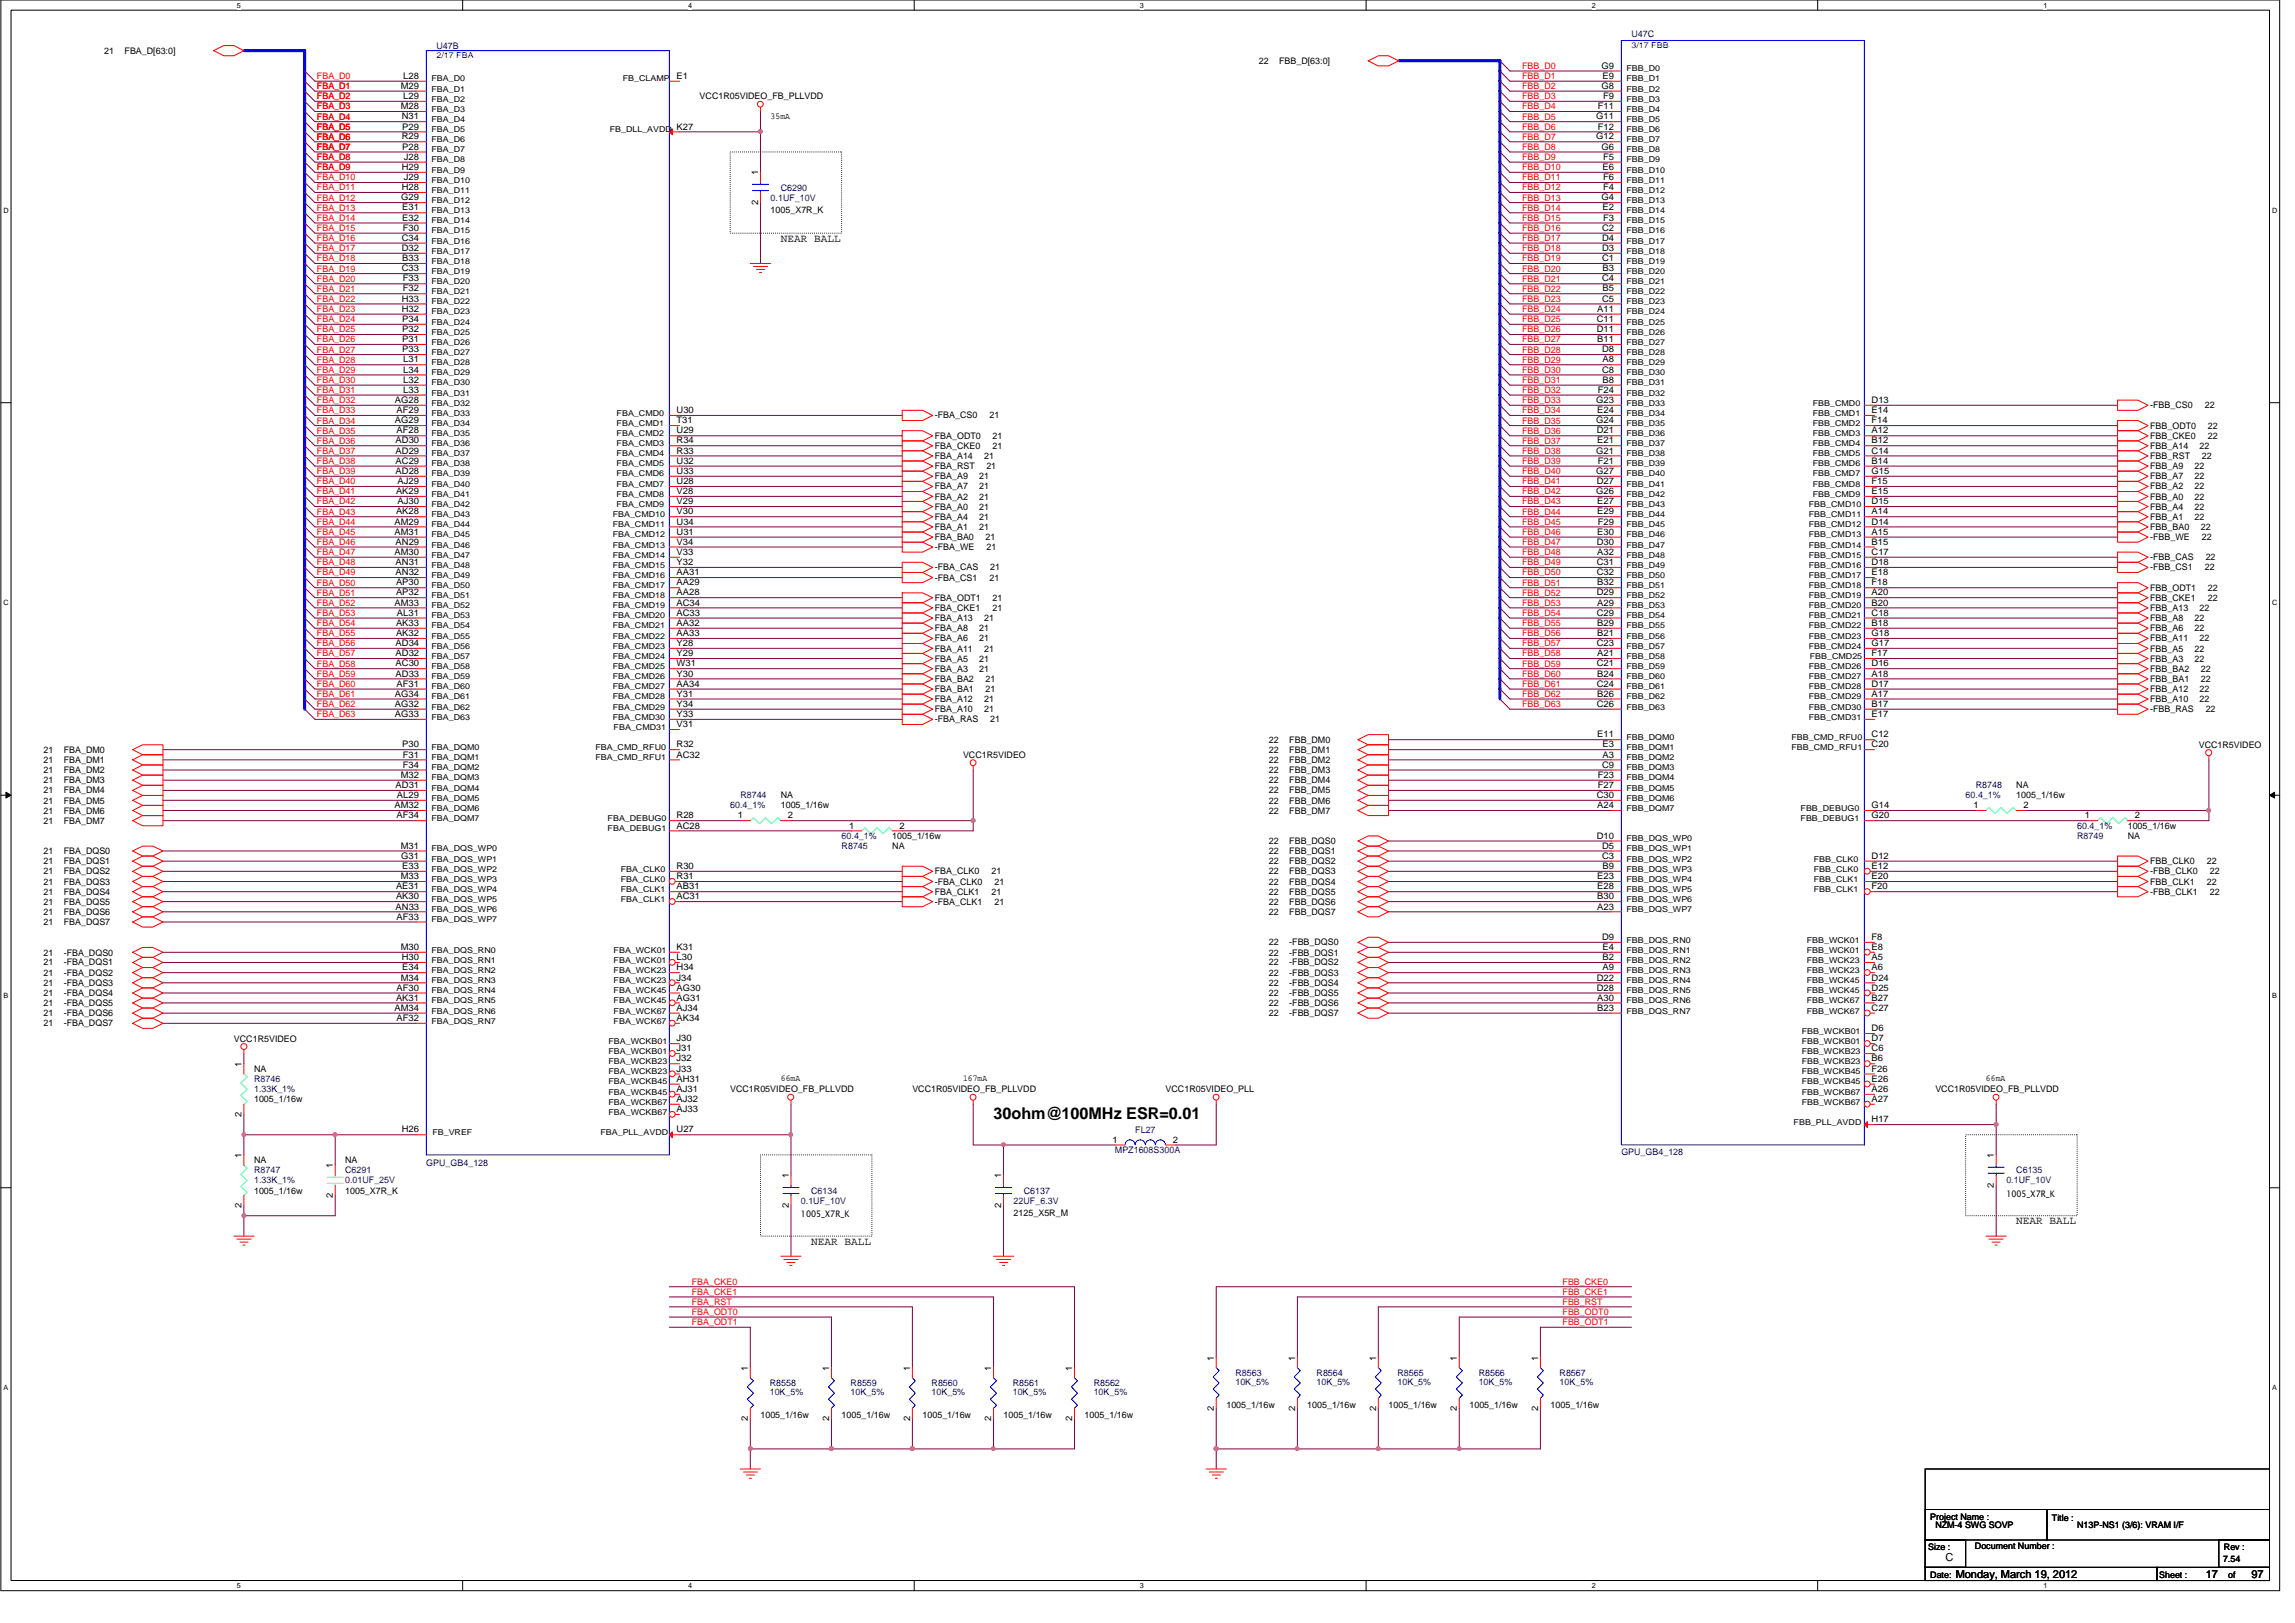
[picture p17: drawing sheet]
<svg xmlns="http://www.w3.org/2000/svg" width="420mm" height="297mm" viewBox="0 0 420 297" stroke-linecap="round" stroke-linejoin="round" font-family="sans-serif">
<defs><g id="words">
<text font-size="3" x="181.9" y="204.9">30ohm@100MHz ESR=0.01</text>
<g font-size="2">
<text x="142.9" y="44.2">NEAR BALL</text>
<text x="148.5" y="227.8">NEAR BALL</text>
<text x="369.1" y="224.1">NEAR BALL</text>
<text x="356.2" y="285.6">C</text>
<text x="358" y="288.8">Monday, March 19, 2012</text>
<text x="403.8" y="288.8">17</text>
<text x="412.2" y="288.8">97</text>
</g>
<g font-size="1.7">
<text x="19.1" y="9.8">21</text>
<text x="22.8" y="9.8">FBA_D[63:0]</text>
<text x="230.5" y="11.7">22</text>
<text x="234.2" y="11.7">FBB_D[63:0]</text>
<text x="73.4" y="16.3">M29</text>
<text x="73.8" y="14.4">L28</text>
<text x="123.9" y="14.4">E1</text>
<text x="293.2" y="16.3">G8</text>
<text x="293.2" y="12.6">G9</text>
<text x="293.4" y="14.4">E9</text>
<text x="73.4" y="20">M28</text>
<text x="73.6" y="21.8">N31</text>
<text x="73.6" y="23.7">P29</text>
<text x="73.8" y="18.1">L29</text>
<text x="123.9" y="23.7">K27</text>
<text x="128.1" y="18.2">VCC1R05VIDEO_FB_PLLVDD</text>
<text x="141.1" y="21.7">35mA</text>
<text x="292.2" y="21.8">G11</text>
<text x="292.5" y="23.7">F12</text>
<text x="292.5" y="20">F11</text>
<text x="293.5" y="18.1">F9</text>
<text x="73.6" y="25.5">R29</text>
<text x="73.6" y="27.4">P28</text>
<text x="73.9" y="29.3">J28</text>
<text x="292.2" y="25.5">G12</text>
<text x="293.2" y="27.4">G6</text>
<text x="293.5" y="29.3">F5</text>
<text x="73.6" y="34.8">H28</text>
<text x="73.6" y="31.1">H29</text>
<text x="73.9" y="33">J29</text>
<text x="138.8" y="32.1" transform="rotate(-90 138.8 32.1)">1</text>
<text x="293.4" y="31.1">E6</text>
<text x="293.5" y="34.8">F4</text>
<text x="293.5" y="33">F6</text>
<text x="73.4" y="36.7">G29</text>
<text x="73.6" y="40.4">E32</text>
<text x="73.6" y="38.5">E31</text>
<text x="138.8" y="37.5" transform="rotate(-90 138.8 37.5)">2</text>
<text x="141.1" y="38.9">1005_X7R_K</text>
<text x="293.2" y="36.7">G4</text>
<text x="293.4" y="38.5">E2</text>
<text x="293.5" y="40.4">F3</text>
<text x="73.6" y="45.9">D32</text>
<text x="73.6" y="44.1">C34</text>
<text x="73.6" y="47.8">B33</text>
<text x="73.7" y="42.2">F30</text>
<text x="293.3" y="47.8">C1</text>
<text x="293.3" y="45.9">D3</text>
<text x="293.3" y="44.1">D4</text>
<text x="293.3" y="42.2">C2</text>
<text x="73.6" y="49.7">C33</text>
<text x="73.7" y="53.3">F32</text>
<text x="73.7" y="51.5">F33</text>
<text x="293.3" y="51.5">C4</text>
<text x="293.4" y="53.3">B5</text>
<text x="293.4" y="49.7">B3</text>
<text x="73.6" y="57.1">H32</text>
<text x="73.6" y="55.2">H33</text>
<text x="73.6" y="58.9">P34</text>
<text x="292.3" y="58.9">C11</text>
<text x="292.4" y="57.1">A11</text>
<text x="293.3" y="55.2">C5</text>
<text x="73.6" y="64.5">P33</text>
<text x="73.6" y="62.6">P31</text>
<text x="73.6" y="60.8">P32</text>
<text x="292.3" y="60.8">D11</text>
<text x="292.4" y="62.6">B11</text>
<text x="293.3" y="64.5">D8</text>
<text x="73.8" y="71.9">L33</text>
<text x="73.8" y="70.1">L32</text>
<text x="73.8" y="68.2">L34</text>
<text x="73.8" y="66.3">L31</text>
<text x="292.5" y="71.9">F24</text>
<text x="293.3" y="68.2">C8</text>
<text x="293.4" y="70.1">B8</text>
<text x="293.4" y="66.3">A8</text>
<text x="72.3" y="77.5">AG29</text>
<text x="72.3" y="73.7">AG28</text>
<text x="72.6" y="75.6">AF29</text>
<text x="123.9" y="77.5">T31</text>
<text x="123.9" y="75.6">U30</text>
<text x="171.1" y="76.6">-FBA_CS0</text>
<text x="181.1" y="76.6">21</text>
<text x="292.2" y="77.5">G24</text>
<text x="292.2" y="73.7">G23</text>
<text x="292.4" y="75.6">E24</text>
<text x="342.6" y="77.5">F14</text>
<text x="342.6" y="75.6">E14</text>
<text x="342.6" y="73.7">D13</text>
<text x="393.6" y="74.7">-FBB_CS0</text>
<text x="403.6" y="74.7">22</text>
<text x="72.4" y="83">AD29</text>
<text x="72.4" y="81.2">AD30</text>
<text x="72.6" y="79.3">AF28</text>
<text x="123.9" y="83">R33</text>
<text x="123.9" y="81.2">R34</text>
<text x="123.9" y="79.3">U29</text>
<text x="171.1" y="84">FBA_A14</text>
<text x="171.1" y="82.2">FBA_CKE0</text>
<text x="171.1" y="80.3">FBA_ODT0</text>
<text x="180.2" y="84">21</text>
<text x="181.7" y="82.2">21</text>
<text x="181.7" y="80.3">21</text>
<text x="292.2" y="83">G21</text>
<text x="292.3" y="79.3">D21</text>
<text x="292.4" y="81.2">E21</text>
<text x="342.6" y="83">C14</text>
<text x="342.6" y="81.2">B12</text>
<text x="342.6" y="79.3">A12</text>
<text x="393.6" y="80.3">FBB_CKE0</text>
<text x="393.6" y="78.4">FBB_ODT0</text>
<text x="393.6" y="84">FBB_RST</text>
<text x="393.6" y="82.2">FBB_A14</text>
<text x="402.7" y="82.2">22</text>
<text x="403.1" y="84">22</text>
<text x="404.2" y="80.3">22</text>
<text x="404.2" y="78.4">22</text>
<text x="72.4" y="86.7">AD28</text>
<text x="72.4" y="84.9">AC29</text>
<text x="72.8" y="88.6">AJ29</text>
<text x="123.9" y="88.6">U28</text>
<text x="123.9" y="86.7">U33</text>
<text x="123.9" y="84.9">U32</text>
<text x="171.1" y="89.6">FBA_A7</text>
<text x="171.1" y="87.7">FBA_A9</text>
<text x="171.1" y="85.9">FBA_RST</text>
<text x="179.3" y="89.6">21</text>
<text x="179.3" y="87.7">21</text>
<text x="180.6" y="85.9">21</text>
<text x="292.2" y="86.7">G27</text>
<text x="292.3" y="88.6">D27</text>
<text x="292.5" y="84.9">F21</text>
<text x="342.6" y="88.6">F15</text>
<text x="342.6" y="86.7">G15</text>
<text x="342.6" y="84.9">B14</text>
<text x="393.6" y="87.7">FBB_A7</text>
<text x="393.6" y="85.9">FBB_A9</text>
<text x="393.6" y="89.6">FBB_A2</text>
<text x="401.8" y="87.7">22</text>
<text x="401.8" y="85.9">22</text>
<text x="401.8" y="89.6">22</text>
<text x="72.5" y="94.1">AK28</text>
<text x="72.5" y="90.4">AK29</text>
<text x="72.8" y="92.3">AJ30</text>
<text x="123.9" y="94.1">V30</text>
<text x="123.9" y="92.3">V29</text>
<text x="123.9" y="90.4">V28</text>
<text x="171.1" y="91.4">FBA_A2</text>
<text x="171.1" y="95.1">FBA_A4</text>
<text x="171.1" y="93.3">FBA_A0</text>
<text x="179.3" y="91.4">21</text>
<text x="179.3" y="95.1">21</text>
<text x="179.3" y="93.3">21</text>
<text x="292.2" y="90.4">G26</text>
<text x="292.4" y="94.1">E29</text>
<text x="292.4" y="92.3">E27</text>
<text x="342.6" y="94.1">A14</text>
<text x="342.6" y="92.3">D15</text>
<text x="342.6" y="90.4">E15</text>
<text x="393.6" y="95.1">FBB_A1</text>
<text x="393.6" y="93.3">FBB_A4</text>
<text x="393.6" y="91.4">FBB_A0</text>
<text x="401.8" y="95.1">22</text>
<text x="401.8" y="93.3">22</text>
<text x="401.8" y="91.4">22</text>
<text x="72.2" y="101.6">AM30</text>
<text x="72.2" y="97.9">AM31</text>
<text x="72.2" y="96">AM29</text>
<text x="72.4" y="99.7">AN29</text>
<text x="123.9" y="101.6">V33</text>
<text x="123.9" y="99.7">V34</text>
<text x="123.9" y="97.9">U31</text>
<text x="123.9" y="96">U34</text>
<text x="171.1" y="98.8">FBA_BA0</text>
<text x="171.1" y="97">FBA_A1</text>
<text x="171.1" y="100.7">-FBA_WE</text>
<text x="179.3" y="97">21</text>
<text x="180.4" y="98.8">21</text>
<text x="180.6" y="100.7">21</text>
<text x="292.3" y="99.7">D30</text>
<text x="292.4" y="101.6">A32</text>
<text x="292.4" y="97.9">E30</text>
<text x="292.5" y="96">F29</text>
<text x="342.6" y="101.6">C17</text>
<text x="342.6" y="99.7">B15</text>
<text x="342.6" y="97.9">A15</text>
<text x="342.6" y="96">D14</text>
<text x="393.6" y="98.8">-FBB_WE</text>
<text x="393.6" y="97">FBB_BA0</text>
<text x="402.9" y="97">22</text>
<text x="403.1" y="98.8">22</text>
<text x="72.4" y="105.3">AN32</text>
<text x="72.4" y="103.4">AN31</text>
<text x="72.5" y="107.1">AP30</text>
<text x="123.9" y="107.1">AA29</text>
<text x="123.9" y="105.3">AA31</text>
<text x="123.9" y="103.4">Y32</text>
<text x="171.1" y="106.3">-FBA_CS1</text>
<text x="171.1" y="104.4">-FBA_CAS</text>
<text x="181.1" y="106.3">21</text>
<text x="181.3" y="104.4">21</text>
<text x="292.3" y="105.3">C32</text>
<text x="292.3" y="103.4">C31</text>
<text x="292.4" y="107.1">B32</text>
<text x="342.6" y="107.1">F18</text>
<text x="342.6" y="105.3">E18</text>
<text x="342.6" y="103.4">D18</text>
<text x="393.6" y="104.4">-FBB_CS1</text>
<text x="393.6" y="102.5">-FBB_CAS</text>
<text x="403.6" y="104.4">22</text>
<text x="403.8" y="102.5">22</text>
<text x="72.2" y="110.8">AM33</text>
<text x="72.5" y="109">AP32</text>
<text x="72.7" y="112.7">AL31</text>
<text x="123.9" y="112.7">AC33</text>
<text x="123.9" y="110.8">AC34</text>
<text x="123.9" y="109">AA28</text>
<text x="171.1" y="110">FBA_ODT1</text>
<text x="171.1" y="113.7">FBA_A13</text>
<text x="171.1" y="111.8">FBA_CKE1</text>
<text x="180.2" y="113.7">21</text>
<text x="181.7" y="110">21</text>
<text x="181.7" y="111.8">21</text>
<text x="292.3" y="112.7">C29</text>
<text x="292.3" y="109">D29</text>
<text x="292.4" y="110.8">A29</text>
<text x="342.6" y="112.7">C18</text>
<text x="342.6" y="110.8">B20</text>
<text x="342.6" y="109">A20</text>
<text x="393.6" y="113.7">FBB_A8</text>
<text x="393.6" y="111.8">FBB_A13</text>
<text x="393.6" y="110">FBB_CKE1</text>
<text x="393.6" y="108.1">FBB_ODT1</text>
<text x="401.8" y="113.7">22</text>
<text x="402.7" y="111.8">22</text>
<text x="404.2" y="110">22</text>
<text x="404.2" y="108.1">22</text>
<text x="72.4" y="118.2">AD34</text>
<text x="72.5" y="116.4">AK32</text>
<text x="72.5" y="114.6">AK33</text>
<text x="123.9" y="118.2">Y28</text>
<text x="123.9" y="116.4">AA33</text>
<text x="123.9" y="114.6">AA32</text>
<text x="171.1" y="117.4">FBA_A6</text>
<text x="171.1" y="115.5">FBA_A8</text>
<text x="171.1" y="119.3">FBA_A11</text>
<text x="179.3" y="117.4">21</text>
<text x="179.3" y="115.5">21</text>
<text x="180.2" y="119.3">21</text>
<text x="292.3" y="118.2">C23</text>
<text x="292.4" y="116.4">B21</text>
<text x="292.4" y="114.6">B29</text>
<text x="342.6" y="118.2">G17</text>
<text x="342.6" y="116.4">G18</text>
<text x="342.6" y="114.6">B18</text>
<text x="393.6" y="119.3">FBB_A5</text>
<text x="393.6" y="117.4">FBB_A11</text>
<text x="393.6" y="115.5">FBB_A6</text>
<text x="401.8" y="119.3">22</text>
<text x="401.8" y="115.5">22</text>
<text x="402.7" y="117.4">22</text>
<text x="72.4" y="123.8">AD33</text>
<text x="72.4" y="122">AC30</text>
<text x="72.4" y="120.1">AD32</text>
<text x="72.6" y="125.7">AF31</text>
<text x="123.9" y="125.7">AA34</text>
<text x="123.9" y="123.8">Y30</text>
<text x="123.9" y="122">W31</text>
<text x="123.9" y="120.1">Y29</text>
<text x="171.1" y="124.8">FBA_BA2</text>
<text x="171.1" y="122.9">FBA_A3</text>
<text x="171.1" y="121.1">FBA_A5</text>
<text x="179.3" y="122.9">21</text>
<text x="179.3" y="121.1">21</text>
<text x="180.4" y="124.8">21</text>
<text x="292.3" y="125.7">C24</text>
<text x="292.3" y="122">C21</text>
<text x="292.4" y="123.8">B24</text>
<text x="292.4" y="120.1">A21</text>
<text x="342.6" y="125.7">D17</text>
<text x="342.6" y="123.8">A18</text>
<text x="342.6" y="122">D16</text>
<text x="342.6" y="120.1">F17</text>
<text x="393.6" y="121.1">FBB_A3</text>
<text x="393.6" y="124.8">FBB_BA1</text>
<text x="393.6" y="122.9">FBB_BA2</text>
<text x="401.8" y="121.1">22</text>
<text x="402.9" y="124.8">22</text>
<text x="402.9" y="122.9">22</text>
<text x="72.3" y="131.2">AG33</text>
<text x="72.3" y="129.4">AG32</text>
<text x="72.3" y="127.5">AG34</text>
<text x="123.9" y="131.2">Y33</text>
<text x="123.9" y="129.4">Y34</text>
<text x="123.9" y="127.5">Y31</text>
<text x="171.1" y="130.3">FBA_A10</text>
<text x="171.1" y="128.5">FBA_A12</text>
<text x="171.1" y="126.7">FBA_BA1</text>
<text x="180.2" y="130.3">21</text>
<text x="180.2" y="128.5">21</text>
<text x="180.4" y="126.7">21</text>
<text x="292.3" y="129.4">C26</text>
<text x="292.4" y="127.5">B26</text>
<text x="342.6" y="131.2">E17</text>
<text x="342.6" y="129.4">B17</text>
<text x="342.6" y="127.5">A17</text>
<text x="393.6" y="128.5">FBB_A10</text>
<text x="393.6" y="130.3">-FBB_RAS</text>
<text x="393.6" y="126.7">FBB_A12</text>
<text x="402.7" y="128.5">22</text>
<text x="402.7" y="126.7">22</text>
<text x="403.8" y="130.3">22</text>
<text x="7.9" y="137.8">21</text>
<text x="11.7" y="137.8">FBA_DM0</text>
<text x="73.6" y="136.8">P30</text>
<text x="123.9" y="136.8">R32</text>
<text x="123.9" y="133.1">V31</text>
<text x="171.1" y="132.2">-FBA_RAS</text>
<text x="181.3" y="132.2">21</text>
<text x="232.3" y="137.8">22</text>
<text x="232.3" y="135.9">22</text>
<text x="236" y="137.8">FBB_DM1</text>
<text x="236" y="135.9">FBB_DM0</text>
<text x="292.4" y="135">E11</text>
<text x="293.4" y="136.8">E3</text>
<text x="342.6" y="136.8">C20</text>
<text x="342.6" y="135">C12</text>
<text x="402.5" y="136.9">VCC1R5VIDEO</text>
<text x="7.9" y="139.6">21</text>
<text x="7.9" y="143.3">21</text>
<text x="7.9" y="141.5">21</text>
<text x="11.7" y="139.6">FBA_DM1</text>
<text x="11.7" y="143.3">FBA_DM3</text>
<text x="11.7" y="141.5">FBA_DM2</text>
<text x="73.4" y="142.4">M32</text>
<text x="73.7" y="140.5">F34</text>
<text x="73.7" y="138.6">F31</text>
<text x="123.9" y="138.6">AC32</text>
<text x="176.3" y="138.7">VCC1R5VIDEO</text>
<text x="232.3" y="143.3">22</text>
<text x="232.3" y="141.5">22</text>
<text x="232.3" y="139.6">22</text>
<text x="236" y="143.3">FBB_DM4</text>
<text x="236" y="141.5">FBB_DM3</text>
<text x="236" y="139.6">FBB_DM2</text>
<text x="292.5" y="142.4">F23</text>
<text x="293.3" y="140.5">C9</text>
<text x="293.4" y="138.6">A3</text>
<text x="7.9" y="147.1">21</text>
<text x="7.9" y="145.2">21</text>
<text x="7.9" y="148.9">21</text>
<text x="11.7" y="147.1">FBA_DM5</text>
<text x="11.7" y="145.2">FBA_DM4</text>
<text x="11.7" y="148.9">FBA_DM6</text>
<text x="72.2" y="147.9">AM32</text>
<text x="72.4" y="144.2">AD31</text>
<text x="72.6" y="149.8">AF34</text>
<text x="72.7" y="146">AL29</text>
<text x="123.9" y="149.8">R28</text>
<text x="135.1" y="149.8">1</text>
<text x="142.9" y="148">1005_1/16w</text>
<text x="142.9" y="146.1">NA</text>
<text x="144.3" y="149.8">2</text>
<text x="232.3" y="145.2">22</text>
<text x="232.3" y="148.9">22</text>
<text x="232.3" y="147.1">22</text>
<text x="236" y="145.2">FBB_DM5</text>
<text x="236" y="148.9">FBB_DM7</text>
<text x="236" y="147.1">FBB_DM6</text>
<text x="292.3" y="146">C30</text>
<text x="292.4" y="147.9">A24</text>
<text x="292.5" y="144.2">F27</text>
<text x="342.6" y="149.8">G20</text>
<text x="342.6" y="147.9">G14</text>
<text x="361.3" y="147.9">1</text>
<text x="369.1" y="146.1">1005_1/16w</text>
<text x="369.1" y="144.3">NA</text>
<text x="370.4" y="147.9">2</text>
<text x="381.7" y="149.8">1</text>
<text x="390.9" y="149.8">2</text>
<text x="7.9" y="150.7">21</text>
<text x="11.7" y="150.7">FBA_DM7</text>
<text x="73.4" y="155.3">M31</text>
<text x="123.9" y="151.6">AC28</text>
<text x="155.5" y="151.6">1</text>
<text x="163.4" y="153.5">1005_1/16w</text>
<text x="163.4" y="155.4">NA</text>
<text x="164.7" y="151.6">2</text>
<text x="232.3" y="154.5">22</text>
<text x="236" y="154.5">FBB_DQS0</text>
<text x="292.3" y="153.5">D10</text>
<text x="293.3" y="155.3">D5</text>
<text x="389.5" y="151.7">1005_1/16w</text>
<text x="389.5" y="153.5">NA</text>
<text x="7.9" y="158.2">21</text>
<text x="7.9" y="160">21</text>
<text x="7.9" y="161.9">21</text>
<text x="7.9" y="156.3">21</text>
<text x="11.7" y="158.2">FBA_DQS1</text>
<text x="11.7" y="160">FBA_DQS2</text>
<text x="11.7" y="161.9">FBA_DQS3</text>
<text x="11.7" y="156.3">FBA_DQS0</text>
<text x="73.4" y="160.9">M33</text>
<text x="73.4" y="157.2">G31</text>
<text x="73.6" y="159">E33</text>
<text x="123.9" y="160.9">R31</text>
<text x="123.9" y="159">R30</text>
<text x="171.1" y="161.9">-FBA_CLK0</text>
<text x="171.1" y="160">FBA_CLK0</text>
<text x="181.5" y="160">21</text>
<text x="182.1" y="161.9">21</text>
<text x="232.3" y="156.3">22</text>
<text x="232.3" y="158.2">22</text>
<text x="232.3" y="160">22</text>
<text x="232.3" y="161.9">22</text>
<text x="236" y="156.3">FBB_DQS1</text>
<text x="236" y="158.2">FBB_DQS2</text>
<text x="236" y="160">FBB_DQS3</text>
<text x="236" y="161.9">FBB_DQS4</text>
<text x="292.4" y="160.9">E23</text>
<text x="293.3" y="157.2">C3</text>
<text x="293.4" y="159">B9</text>
<text x="342.6" y="160.9">E20</text>
<text x="342.6" y="159">E12</text>
<text x="342.6" y="157.2">D12</text>
<text x="393.6" y="161.9">FBB_CLK1</text>
<text x="393.6" y="160">-FBB_CLK0</text>
<text x="393.6" y="158.2">FBB_CLK0</text>
<text x="404" y="161.9">22</text>
<text x="404" y="158.2">22</text>
<text x="404.6" y="160">22</text>
<text x="7.9" y="165.6">21</text>
<text x="7.9" y="163.7">21</text>
<text x="7.9" y="167.4">21</text>
<text x="11.7" y="165.6">FBA_DQS5</text>
<text x="11.7" y="163.7">FBA_DQS4</text>
<text x="11.7" y="167.4">FBA_DQS6</text>
<text x="72.4" y="166.5">AN33</text>
<text x="72.5" y="164.6">AK30</text>
<text x="72.5" y="162.8">AE31</text>
<text x="123.9" y="164.6">AC31</text>
<text x="123.9" y="162.8">AB31</text>
<text x="171.1" y="165.6">-FBA_CLK1</text>
<text x="171.1" y="163.7">FBA_CLK1</text>
<text x="181.5" y="163.7">21</text>
<text x="182.1" y="165.6">21</text>
<text x="232.3" y="167.4">22</text>
<text x="232.3" y="163.7">22</text>
<text x="232.3" y="165.6">22</text>
<text x="236" y="167.4">FBB_DQS7</text>
<text x="236" y="163.7">FBB_DQS5</text>
<text x="236" y="165.6">FBB_DQS6</text>
<text x="292.4" y="166.5">A23</text>
<text x="292.4" y="164.6">B30</text>
<text x="292.4" y="162.8">E28</text>
<text x="342.6" y="162.8">F20</text>
<text x="393.6" y="163.7">-FBB_CLK1</text>
<text x="404.6" y="163.7">22</text>
<text x="7.9" y="169.3">21</text>
<text x="11.7" y="169.3">FBA_DQS7</text>
<text x="72.6" y="168.3">AF33</text>
<text x="73.4" y="173.9">M30</text>
<text x="123.9" y="173.9">K31</text>
<text x="232.3" y="173">22</text>
<text x="236" y="173">-FBB_DQS0</text>
<text x="293.3" y="172">D9</text>
<text x="293.4" y="173.9">E4</text>
<text x="342.6" y="173.9">E8</text>
<text x="342.6" y="172">F8</text>
<text x="7.9" y="176.7">21</text>
<text x="7.9" y="178.6">21</text>
<text x="7.9" y="174.9">21</text>
<text x="11.7" y="176.7">-FBA_DQS1</text>
<text x="11.7" y="178.6">-FBA_DQS2</text>
<text x="11.7" y="174.9">-FBA_DQS0</text>
<text x="73.4" y="179.5">M34</text>
<text x="73.6" y="175.7">H30</text>
<text x="73.6" y="177.6">E34</text>
<text x="123.9" y="179.5">J34</text>
<text x="123.9" y="177.6">H34</text>
<text x="123.9" y="175.7">L30</text>
<text x="232.3" y="178.6">22</text>
<text x="232.3" y="174.9">22</text>
<text x="232.3" y="176.7">22</text>
<text x="236" y="178.6">-FBB_DQS3</text>
<text x="236" y="174.9">-FBB_DQS1</text>
<text x="236" y="176.7">-FBB_DQS2</text>
<text x="292.3" y="179.5">D22</text>
<text x="293.4" y="177.6">A9</text>
<text x="293.4" y="175.7">B2</text>
<text x="342.6" y="179.5">D24</text>
<text x="342.6" y="177.6">A6</text>
<text x="342.6" y="175.7">A5</text>
<text x="7.9" y="180.4">21</text>
<text x="7.9" y="186">21</text>
<text x="7.9" y="184.1">21</text>
<text x="7.9" y="182.3">21</text>
<text x="11.7" y="180.4">-FBA_DQS3</text>
<text x="11.7" y="186">-FBA_DQS6</text>
<text x="11.7" y="184.1">-FBA_DQS5</text>
<text x="11.7" y="182.3">-FBA_DQS4</text>
<text x="72.2" y="185">AM34</text>
<text x="72.5" y="183.1">AK31</text>
<text x="72.6" y="181.3">AF30</text>
<text x="123.9" y="185">AJ34</text>
<text x="123.9" y="183.1">AG31</text>
<text x="123.9" y="181.3">AG30</text>
<text x="232.3" y="184.1">22</text>
<text x="232.3" y="186">22</text>
<text x="232.3" y="182.3">22</text>
<text x="232.3" y="180.4">22</text>
<text x="236" y="184.1">-FBB_DQS6</text>
<text x="236" y="186">-FBB_DQS7</text>
<text x="236" y="182.3">-FBB_DQS5</text>
<text x="236" y="180.4">-FBB_DQS4</text>
<text x="292.3" y="181.3">D28</text>
<text x="292.4" y="185">B23</text>
<text x="292.4" y="183.1">A30</text>
<text x="342.6" y="185">C27</text>
<text x="342.6" y="183.1">B27</text>
<text x="342.6" y="181.3">D25</text>
<text x="7.9" y="187.8">21</text>
<text x="11.7" y="187.8">-FBA_DQS7</text>
<text x="42.8" y="190.6">VCC1R5VIDEO</text>
<text x="72.6" y="186.9">AF32</text>
<text x="123.9" y="190.6">J30</text>
<text x="123.9" y="186.9">AK34</text>
<text x="342.6" y="190.6">D7</text>
<text x="342.6" y="188.7">D6</text>
<text x="44.2" y="195.2" transform="rotate(-90 44.2 195.2)">1</text>
<text x="46.5" y="196.2">NA</text>
<text x="123.9" y="198">AH31</text>
<text x="123.9" y="196.1">J33</text>
<text x="123.9" y="194.3">J32</text>
<text x="123.9" y="192.4">J31</text>
<text x="142.9" y="197.9">66mA</text>
<text x="176.3" y="197.9">167mA</text>
<text x="342.6" y="198">E26</text>
<text x="342.6" y="196.1">F26</text>
<text x="342.6" y="194.3">B6</text>
<text x="342.6" y="192.4">C6</text>
<text x="363.6" y="197.9">66mA</text>
<text x="46.5" y="201.8">1005_1/16w</text>
<text x="123.9" y="203.5">AJ33</text>
<text x="123.9" y="201.7">AJ32</text>
<text x="123.9" y="199.9">AJ31</text>
<text x="133.7" y="199.9">VCC1R05VIDEO_FB_PLLVDD</text>
<text x="167" y="199.9">VCC1R05VIDEO_FB_PLLVDD</text>
<text x="213.4" y="199.9">VCC1R05VIDEO_PLL</text>
<text x="342.6" y="201.7">A27</text>
<text x="342.6" y="199.9">A26</text>
<text x="354.3" y="199.9">VCC1R05VIDEO_FB_PLLVDD</text>
<text x="44.2" y="204.4" transform="rotate(-90 44.2 204.4)">2</text>
<text x="73.6" y="207.3">H26</text>
<text x="123.9" y="207.3">U27</text>
<text x="203.7" y="209.1">1</text>
<text x="214.7" y="209.1">2</text>
<text x="342.6" y="205.4">H17</text>
<text x="44.2" y="211.9" transform="rotate(-90 44.2 211.9)">1</text>
<text x="46.5" y="212.9">NA</text>
<text x="60.9" y="213.8" transform="rotate(-90 60.9 213.8)">1</text>
<text x="63.2" y="212.9">NA</text>
<text x="144.4" y="215.6" transform="rotate(-90 144.4 215.6)">1</text>
<text x="183.3" y="215.6" transform="rotate(-90 183.3 215.6)">1</text>
<text x="365" y="211.9" transform="rotate(-90 365 211.9)">1</text>
<text x="44.2" y="221.1" transform="rotate(-90 44.2 221.1)">2</text>
<text x="46.5" y="218.4">1005_1/16w</text>
<text x="60.9" y="219.2" transform="rotate(-90 60.9 219.2)">2</text>
<text x="63.2" y="218.4">1005_X7R_K</text>
<text x="144.4" y="221.1" transform="rotate(-90 144.4 221.1)">2</text>
<text x="183.3" y="221.1" transform="rotate(-90 183.3 221.1)">2</text>
<text x="365" y="217.4" transform="rotate(-90 365 217.4)">2</text>
<text x="367.3" y="219">1005_X7R_K</text>
<text x="146.6" y="222.7">1005_X7R_K</text>
<text x="185.6" y="222.5">2125_X5R_M</text>
<text x="136.9" y="250.9" transform="rotate(-90 136.9 250.9)">1</text>
<text x="151.8" y="250.9" transform="rotate(-90 151.8 250.9)">1</text>
<text x="166.6" y="250.9" transform="rotate(-90 166.6 250.9)">1</text>
<text x="181.5" y="250.9" transform="rotate(-90 181.5 250.9)">1</text>
<text x="196.3" y="250.9" transform="rotate(-90 196.3 250.9)">1</text>
<text x="222.2" y="249" transform="rotate(-90 222.2 249)">1</text>
<text x="237.1" y="249" transform="rotate(-90 237.1 249)">1</text>
<text x="251.9" y="249" transform="rotate(-90 251.9 249)">1</text>
<text x="266.7" y="249" transform="rotate(-90 266.7 249)">1</text>
<text x="281.6" y="249" transform="rotate(-90 281.6 249)">1</text>
<text x="224.5" y="257.7">1005_1/16w</text>
<text x="239.3" y="257.7">1005_1/16w</text>
<text x="254.2" y="257.7">1005_1/16w</text>
<text x="269" y="257.7">1005_1/16w</text>
<text x="283.9" y="257.7">1005_1/16w</text>
<text x="136.9" y="260" transform="rotate(-90 136.9 260)">2</text>
<text x="139.2" y="259.6">1005_1/16w</text>
<text x="151.8" y="260" transform="rotate(-90 151.8 260)">2</text>
<text x="154.1" y="259.6">1005_1/16w</text>
<text x="166.6" y="260" transform="rotate(-90 166.6 260)">2</text>
<text x="168.9" y="259.6">1005_1/16w</text>
<text x="181.5" y="260" transform="rotate(-90 181.5 260)">2</text>
<text x="183.7" y="259.6">1005_1/16w</text>
<text x="196.3" y="260" transform="rotate(-90 196.3 260)">2</text>
<text x="198.6" y="259.6">1005_1/16w</text>
<text x="222.2" y="258.2" transform="rotate(-90 222.2 258.2)">2</text>
<text x="237.1" y="258.2" transform="rotate(-90 237.1 258.2)">2</text>
<text x="251.9" y="258.2" transform="rotate(-90 251.9 258.2)">2</text>
<text x="266.7" y="258.2" transform="rotate(-90 266.7 258.2)">2</text>
<text x="281.6" y="258.2" transform="rotate(-90 281.6 258.2)">2</text>
<text x="353.4" y="278.1">Project Name :</text>
<text x="354.3" y="279.6">NZM-4 SWG SOVP</text>
<text x="375.7" y="278.3">Title :</text>
<text x="380.3" y="279.6">N13P-NS1 (3/6): VRAM I/F</text>
<text x="353" y="283.7">Size :</text>
<text x="361.6" y="283.5">Document Number :</text>
<text x="407" y="285.9">7.54</text>
<text x="407.1" y="283.7">Rev :</text>
<text x="353.4" y="288.7">Date:</text>
<text x="395.3" y="288.7">Sheet :</text>
<text x="407.9" y="288.7">of</text>
</g>
<g font-size="1.7" fill="#000080">
<text x="79.9" y="8.9">U47B</text>
<text x="298.7" y="6.9">U47C</text>
<text x="142.9" y="34.9">C6290</text>
<text x="141.1" y="36.7">0.1UF_10V</text>
<text x="133.7" y="148">60.4_1%</text>
<text x="135.5" y="146.1">R8744</text>
<text x="359.9" y="146.1">60.4_1%</text>
<text x="361.7" y="144.3">R8748</text>
<text x="154.1" y="155.4">R8745</text>
<text x="154.1" y="153.5">60.4_1%</text>
<text x="380.3" y="153.5">R8749</text>
<text x="380.3" y="151.7">60.4_1%</text>
<text x="46.5" y="198">R8746</text>
<text x="46.5" y="199.9">1.33K_1%</text>
<text x="207.8" y="207.3">FL27</text>
<text x="46.5" y="214.7">R8747</text>
<text x="63.2" y="214.7">C6291</text>
<text x="78.1" y="213.4">GPU_GB4_128</text>
<text x="204.1" y="211">MPZ1608S300A</text>
<text x="296.8" y="211.4">GPU_GB4_128</text>
<text x="369.1" y="214.7">C6135</text>
<text x="46.5" y="216.6">1.33K_1%</text>
<text x="63.2" y="216.6">0.01UF_25V</text>
<text x="146.6" y="220.3">0.1UF_10V</text>
<text x="148.5" y="218.4">C6134</text>
<text x="185.6" y="220.3">22UF_6.3V</text>
<text x="187.4" y="218.4">C6137</text>
<text x="367.3" y="216.6">0.1UF_10V</text>
<text x="226.2" y="251.8">R8563</text>
<text x="241" y="251.8">R8564</text>
<text x="255.9" y="251.8">R8565</text>
<text x="270.7" y="251.8">R8566</text>
<text x="285.5" y="251.8">R8567</text>
<text x="140.9" y="253.7">R8558</text>
<text x="140.9" y="255.3">10K_5%</text>
<text x="155.7" y="253.7">R8559</text>
<text x="155.7" y="255.3">10K_5%</text>
<text x="170.6" y="253.7">R8560</text>
<text x="170.6" y="255.3">10K_5%</text>
<text x="185.4" y="253.7">R8561</text>
<text x="185.4" y="255.3">10K_5%</text>
<text x="200.2" y="253.7">R8562</text>
<text x="200.2" y="255.3">10K_5%</text>
<text x="226.2" y="253.5">10K_5%</text>
<text x="241" y="253.5">10K_5%</text>
<text x="255.9" y="253.5">10K_5%</text>
<text x="270.7" y="253.5">10K_5%</text>
<text x="285.5" y="253.5">10K_5%</text>
</g>
<g font-size="1.7" fill="#f00">
<text x="58" y="14.5">FBA_D0</text>
<text x="58" y="16.3">FBA_D1</text>
<text x="278.7" y="14.5">FBB_D1</text>
<text x="278.7" y="12.6">FBB_D0</text>
<text x="278.7" y="16.3">FBB_D2</text>
<text x="58" y="23.7">FBA_D5</text>
<text x="58" y="18.2">FBA_D2</text>
<text x="58" y="20">FBA_D3</text>
<text x="58" y="21.9">FBA_D4</text>
<text x="278.7" y="20">FBB_D4</text>
<text x="278.7" y="21.9">FBB_D5</text>
<text x="278.7" y="23.7">FBB_D6</text>
<text x="278.7" y="18.2">FBB_D3</text>
<text x="58" y="29.3">FBA_D8</text>
<text x="58" y="25.6">FBA_D6</text>
<text x="58" y="27.4">FBA_D7</text>
<text x="278.7" y="25.6">FBB_D7</text>
<text x="278.7" y="29.3">FBB_D9</text>
<text x="278.7" y="27.4">FBB_D8</text>
<text x="58" y="31.2">FBA_D9</text>
<text x="58" y="33">FBA_D10</text>
<text x="58" y="34.8">FBA_D11</text>
<text x="278.7" y="34.8">FBB_D12</text>
<text x="278.7" y="33">FBB_D11</text>
<text x="278.7" y="31.2">FBB_D10</text>
<text x="58" y="36.7">FBA_D12</text>
<text x="58" y="38.6">FBA_D13</text>
<text x="58" y="40.4">FBA_D14</text>
<text x="278.7" y="36.7">FBB_D13</text>
<text x="278.7" y="40.4">FBB_D15</text>
<text x="278.7" y="38.6">FBB_D14</text>
<text x="58" y="44.1">FBA_D16</text>
<text x="58" y="46">FBA_D17</text>
<text x="58" y="42.3">FBA_D15</text>
<text x="58" y="47.8">FBA_D18</text>
<text x="278.7" y="44.1">FBB_D17</text>
<text x="278.7" y="46">FBB_D18</text>
<text x="278.7" y="42.3">FBB_D16</text>
<text x="278.7" y="47.8">FBB_D19</text>
<text x="58" y="49.7">FBA_D19</text>
<text x="58" y="51.6">FBA_D20</text>
<text x="58" y="53.4">FBA_D21</text>
<text x="278.7" y="53.4">FBB_D22</text>
<text x="278.7" y="51.6">FBB_D21</text>
<text x="278.7" y="49.7">FBB_D20</text>
<text x="58" y="55.2">FBA_D22</text>
<text x="58" y="57.1">FBA_D23</text>
<text x="58" y="59">FBA_D24</text>
<text x="278.7" y="55.2">FBB_D23</text>
<text x="278.7" y="57.1">FBB_D24</text>
<text x="278.7" y="59">FBB_D25</text>
<text x="58" y="62.7">FBA_D26</text>
<text x="58" y="64.5">FBA_D27</text>
<text x="58" y="60.8">FBA_D25</text>
<text x="278.7" y="60.8">FBB_D26</text>
<text x="278.7" y="62.7">FBB_D27</text>
<text x="278.7" y="64.5">FBB_D28</text>
<text x="58" y="66.4">FBA_D28</text>
<text x="58" y="68.2">FBA_D29</text>
<text x="58" y="70.1">FBA_D30</text>
<text x="58" y="71.9">FBA_D31</text>
<text x="278.7" y="66.4">FBB_D29</text>
<text x="278.7" y="70.1">FBB_D31</text>
<text x="278.7" y="68.2">FBB_D30</text>
<text x="278.7" y="71.9">FBB_D32</text>
<text x="58" y="73.8">FBA_D32</text>
<text x="58" y="75.6">FBA_D33</text>
<text x="58" y="77.5">FBA_D34</text>
<text x="278.7" y="73.8">FBB_D33</text>
<text x="278.7" y="75.6">FBB_D34</text>
<text x="278.7" y="77.5">FBB_D35</text>
<text x="58" y="79.4">FBA_D35</text>
<text x="58" y="81.2">FBA_D36</text>
<text x="58" y="83.1">FBA_D37</text>
<text x="278.7" y="83.1">FBB_D38</text>
<text x="278.7" y="81.2">FBB_D37</text>
<text x="278.7" y="79.4">FBB_D36</text>
<text x="58" y="86.8">FBA_D39</text>
<text x="58" y="84.9">FBA_D38</text>
<text x="58" y="88.6">FBA_D40</text>
<text x="278.7" y="84.9">FBB_D39</text>
<text x="278.7" y="86.8">FBB_D40</text>
<text x="278.7" y="88.6">FBB_D41</text>
<text x="58" y="94.2">FBA_D43</text>
<text x="58" y="90.5">FBA_D41</text>
<text x="58" y="92.3">FBA_D42</text>
<text x="278.7" y="90.5">FBB_D42</text>
<text x="278.7" y="92.3">FBB_D43</text>
<text x="278.7" y="94.2">FBB_D44</text>
<text x="58" y="96.1">FBA_D44</text>
<text x="58" y="97.9">FBA_D45</text>
<text x="58" y="99.7">FBA_D46</text>
<text x="58" y="101.6">FBA_D47</text>
<text x="278.7" y="96.1">FBB_D45</text>
<text x="278.7" y="99.7">FBB_D47</text>
<text x="278.7" y="97.9">FBB_D46</text>
<text x="278.7" y="101.6">FBB_D48</text>
<text x="58" y="105.3">FBA_D49</text>
<text x="58" y="107.2">FBA_D50</text>
<text x="58" y="103.5">FBA_D48</text>
<text x="278.7" y="103.5">FBB_D49</text>
<text x="278.7" y="105.3">FBB_D50</text>
<text x="278.7" y="107.2">FBB_D51</text>
<text x="58" y="110.9">FBA_D52</text>
<text x="58" y="112.7">FBA_D53</text>
<text x="58" y="109">FBA_D51</text>
<text x="278.7" y="110.9">FBB_D53</text>
<text x="278.7" y="109">FBB_D52</text>
<text x="278.7" y="112.7">FBB_D54</text>
<text x="58" y="114.6">FBA_D54</text>
<text x="58" y="116.5">FBA_D55</text>
<text x="58" y="118.3">FBA_D56</text>
<text x="278.7" y="114.6">FBB_D55</text>
<text x="278.7" y="116.5">FBB_D56</text>
<text x="278.7" y="118.3">FBB_D57</text>
<text x="58" y="123.9">FBA_D59</text>
<text x="58" y="120.1">FBA_D57</text>
<text x="58" y="122">FBA_D58</text>
<text x="58" y="125.7">FBA_D60</text>
<text x="278.7" y="120.1">FBB_D58</text>
<text x="278.7" y="122">FBB_D59</text>
<text x="278.7" y="125.7">FBB_D61</text>
<text x="278.7" y="123.9">FBB_D60</text>
<text x="58" y="127.6">FBA_D61</text>
<text x="58" y="131.3">FBA_D63</text>
<text x="58" y="129.4">FBA_D62</text>
<text x="278.7" y="127.6">FBB_D62</text>
<text x="278.7" y="129.4">FBB_D63</text>
<text x="126.7" y="235.1">FBA_CKE0</text>
<text x="126.7" y="237">FBA_CKE1</text>
<text x="126.7" y="238.8">FBA_RST</text>
<text x="286.1" y="238.8">FBB_RST</text>
<text x="286.1" y="237">FBB_CKE1</text>
<text x="286.1" y="235.1">FBB_CKE0</text>
<text x="126.7" y="240.7">FBA_ODT0</text>
<text x="126.7" y="242.5">FBA_ODT1</text>
<text x="286.1" y="240.7">FBB_ODT0</text>
<text x="286.1" y="242.5">FBB_ODT1</text>
</g>
<g font-size="1.5" fill="#00f">
<text x="79.9" y="10.6">2/17 FBA</text>
<text x="298.7" y="8.8">3/17 FBB</text>
</g>
<g font-size="1.5">
<text x="79" y="16.8">FBA_D1</text>
<text x="79" y="14.9">FBA_D0</text>
<text x="114" y="14.9">FB_CLAMP</text>
<text x="297.8" y="16.8">FBB_D2</text>
<text x="297.8" y="14.9">FBB_D1</text>
<text x="297.8" y="13">FBB_D0</text>
<text x="79" y="22.3">FBA_D4</text>
<text x="79" y="20.4">FBA_D3</text>
<text x="79" y="18.6">FBA_D2</text>
<text x="297.8" y="22.3">FBB_D5</text>
<text x="297.8" y="20.4">FBB_D4</text>
<text x="297.8" y="18.6">FBB_D3</text>
<text x="79" y="29.7">FBA_D8</text>
<text x="79" y="27.9">FBA_D7</text>
<text x="79" y="26">FBA_D6</text>
<text x="79" y="24.2">FBA_D5</text>
<text x="111.6" y="24.2">FB_DLL_AVDD</text>
<text x="297.8" y="29.7">FBB_D9</text>
<text x="297.8" y="27.9">FBB_D8</text>
<text x="297.8" y="26">FBB_D7</text>
<text x="297.8" y="24.2">FBB_D6</text>
<text x="79" y="35.3">FBA_D11</text>
<text x="79" y="33.4">FBA_D10</text>
<text x="79" y="31.6">FBA_D9</text>
<text x="297.8" y="35.3">FBB_D12</text>
<text x="297.8" y="33.4">FBB_D11</text>
<text x="297.8" y="31.6">FBB_D10</text>
<text x="79" y="40.9">FBA_D14</text>
<text x="79" y="39">FBA_D13</text>
<text x="79" y="37.2">FBA_D12</text>
<text x="297.8" y="40.9">FBB_D15</text>
<text x="297.8" y="39">FBB_D14</text>
<text x="297.8" y="37.2">FBB_D13</text>
<text x="79" y="46.4">FBA_D17</text>
<text x="79" y="44.6">FBA_D16</text>
<text x="79" y="42.7">FBA_D15</text>
<text x="297.8" y="46.4">FBB_D18</text>
<text x="297.8" y="44.6">FBB_D17</text>
<text x="297.8" y="42.7">FBB_D16</text>
<text x="79" y="53.8">FBA_D21</text>
<text x="79" y="52">FBA_D20</text>
<text x="79" y="50.1">FBA_D19</text>
<text x="79" y="48.3">FBA_D18</text>
<text x="297.8" y="53.8">FBB_D22</text>
<text x="297.8" y="52">FBB_D21</text>
<text x="297.8" y="50.1">FBB_D20</text>
<text x="297.8" y="48.3">FBB_D19</text>
<text x="79" y="59.4">FBA_D24</text>
<text x="79" y="57.5">FBA_D23</text>
<text x="79" y="55.7">FBA_D22</text>
<text x="297.8" y="59.4">FBB_D25</text>
<text x="297.8" y="57.5">FBB_D24</text>
<text x="297.8" y="55.7">FBB_D23</text>
<text x="79" y="65">FBA_D27</text>
<text x="79" y="63.1">FBA_D26</text>
<text x="79" y="61.3">FBA_D25</text>
<text x="297.8" y="65">FBB_D28</text>
<text x="297.8" y="63.1">FBB_D27</text>
<text x="297.8" y="61.3">FBB_D26</text>
<text x="79" y="70.5">FBA_D30</text>
<text x="79" y="68.7">FBA_D29</text>
<text x="79" y="66.8">FBA_D28</text>
<text x="297.8" y="70.5">FBB_D31</text>
<text x="297.8" y="68.7">FBB_D30</text>
<text x="297.8" y="66.8">FBB_D29</text>
<text x="79" y="77.9">FBA_D34</text>
<text x="79" y="76.1">FBA_D33</text>
<text x="79" y="74.3">FBA_D32</text>
<text x="79" y="72.4">FBA_D31</text>
<text x="112.9" y="77.9">FBA_CMD1</text>
<text x="112.9" y="76.1">FBA_CMD0</text>
<text x="297.8" y="77.9">FBB_D35</text>
<text x="297.8" y="76.1">FBB_D34</text>
<text x="297.8" y="74.3">FBB_D33</text>
<text x="297.8" y="72.4">FBB_D32</text>
<text x="331.9" y="77.9">FBB_CMD2</text>
<text x="331.9" y="76.1">FBB_CMD1</text>
<text x="331.9" y="74.3">FBB_CMD0</text>
<text x="79" y="83.5">FBA_D37</text>
<text x="79" y="81.7">FBA_D36</text>
<text x="79" y="79.8">FBA_D35</text>
<text x="112.9" y="83.5">FBA_CMD4</text>
<text x="112.9" y="81.7">FBA_CMD3</text>
<text x="112.9" y="79.8">FBA_CMD2</text>
<text x="297.8" y="83.5">FBB_D38</text>
<text x="297.8" y="81.7">FBB_D37</text>
<text x="297.8" y="79.8">FBB_D36</text>
<text x="331.9" y="83.5">FBB_CMD5</text>
<text x="331.9" y="81.7">FBB_CMD4</text>
<text x="331.9" y="79.8">FBB_CMD3</text>
<text x="79" y="89.1">FBA_D40</text>
<text x="79" y="87.2">FBA_D39</text>
<text x="79" y="85.3">FBA_D38</text>
<text x="112.9" y="89.1">FBA_CMD7</text>
<text x="112.9" y="87.2">FBA_CMD6</text>
<text x="112.9" y="85.3">FBA_CMD5</text>
<text x="297.8" y="89.1">FBB_D41</text>
<text x="297.8" y="87.2">FBB_D40</text>
<text x="297.8" y="85.3">FBB_D39</text>
<text x="331.9" y="89.1">FBB_CMD8</text>
<text x="331.9" y="87.2">FBB_CMD7</text>
<text x="331.9" y="85.3">FBB_CMD6</text>
<text x="79" y="94.6">FBA_D43</text>
<text x="79" y="92.8">FBA_D42</text>
<text x="79" y="90.9">FBA_D41</text>
<text x="112.2" y="94.6">FBA_CMD10</text>
<text x="112.9" y="92.8">FBA_CMD9</text>
<text x="112.9" y="90.9">FBA_CMD8</text>
<text x="297.8" y="94.6">FBB_D44</text>
<text x="297.8" y="92.8">FBB_D43</text>
<text x="297.8" y="90.9">FBB_D42</text>
<text x="331.2" y="94.6">FBB_CMD11</text>
<text x="331.2" y="92.8">FBB_CMD10</text>
<text x="331.9" y="90.9">FBB_CMD9</text>
<text x="79" y="100.2">FBA_D46</text>
<text x="79" y="98.3">FBA_D45</text>
<text x="79" y="96.5">FBA_D44</text>
<text x="112.2" y="100.2">FBA_CMD13</text>
<text x="112.2" y="98.3">FBA_CMD12</text>
<text x="112.2" y="96.5">FBA_CMD11</text>
<text x="297.8" y="100.2">FBB_D47</text>
<text x="297.8" y="98.3">FBB_D46</text>
<text x="297.8" y="96.5">FBB_D45</text>
<text x="331.2" y="100.2">FBB_CMD14</text>
<text x="331.2" y="98.3">FBB_CMD13</text>
<text x="331.2" y="96.5">FBB_CMD12</text>
<text x="79" y="107.6">FBA_D50</text>
<text x="79" y="105.7">FBA_D49</text>
<text x="79" y="103.9">FBA_D48</text>
<text x="79" y="102.1">FBA_D47</text>
<text x="112.2" y="107.6">FBA_CMD17</text>
<text x="112.2" y="105.7">FBA_CMD16</text>
<text x="112.2" y="103.9">FBA_CMD15</text>
<text x="112.2" y="102.1">FBA_CMD14</text>
<text x="297.8" y="107.6">FBB_D51</text>
<text x="297.8" y="105.7">FBB_D50</text>
<text x="297.8" y="103.9">FBB_D49</text>
<text x="297.8" y="102.1">FBB_D48</text>
<text x="331.2" y="107.6">FBB_CMD18</text>
<text x="331.2" y="105.7">FBB_CMD17</text>
<text x="331.2" y="103.9">FBB_CMD16</text>
<text x="331.2" y="102.1">FBB_CMD15</text>
<text x="79" y="113.2">FBA_D53</text>
<text x="79" y="111.3">FBA_D52</text>
<text x="79" y="109.5">FBA_D51</text>
<text x="112.2" y="113.2">FBA_CMD20</text>
<text x="112.2" y="111.3">FBA_CMD19</text>
<text x="112.2" y="109.5">FBA_CMD18</text>
<text x="297.8" y="113.2">FBB_D54</text>
<text x="297.8" y="111.3">FBB_D53</text>
<text x="297.8" y="109.5">FBB_D52</text>
<text x="331.2" y="113.2">FBB_CMD21</text>
<text x="331.2" y="111.3">FBB_CMD20</text>
<text x="331.2" y="109.5">FBB_CMD19</text>
<text x="79" y="118.7">FBA_D56</text>
<text x="79" y="116.9">FBA_D55</text>
<text x="79" y="115">FBA_D54</text>
<text x="112.2" y="118.7">FBA_CMD23</text>
<text x="112.2" y="116.9">FBA_CMD22</text>
<text x="112.2" y="115">FBA_CMD21</text>
<text x="297.8" y="118.7">FBB_D57</text>
<text x="297.8" y="116.9">FBB_D56</text>
<text x="297.8" y="115">FBB_D55</text>
<text x="331.2" y="118.7">FBB_CMD24</text>
<text x="331.2" y="116.9">FBB_CMD23</text>
<text x="331.2" y="115">FBB_CMD22</text>
<text x="79" y="124.3">FBA_D59</text>
<text x="79" y="122.4">FBA_D58</text>
<text x="79" y="120.6">FBA_D57</text>
<text x="112.2" y="124.3">FBA_CMD26</text>
<text x="112.2" y="122.4">FBA_CMD25</text>
<text x="112.2" y="120.6">FBA_CMD24</text>
<text x="297.8" y="124.3">FBB_D60</text>
<text x="297.8" y="122.4">FBB_D59</text>
<text x="297.8" y="120.6">FBB_D58</text>
<text x="331.2" y="124.3">FBB_CMD27</text>
<text x="331.2" y="122.4">FBB_CMD26</text>
<text x="331.3" y="120.6">FBB_CMD25</text>
<text x="79" y="131.7">FBA_D63</text>
<text x="79" y="129.9">FBA_D62</text>
<text x="79" y="128">FBA_D61</text>
<text x="79" y="126.2">FBA_D60</text>
<text x="112.2" y="131.7">FBA_CMD30</text>
<text x="112.2" y="129.9">FBA_CMD29</text>
<text x="112.2" y="128">FBA_CMD28</text>
<text x="112.2" y="126.2">FBA_CMD27</text>
<text x="297.8" y="129.9">FBB_D63</text>
<text x="297.8" y="128">FBB_D62</text>
<text x="297.8" y="126.2">FBB_D61</text>
<text x="331.2" y="131.7">FBB_CMD31</text>
<text x="331.2" y="129.9">FBB_CMD30</text>
<text x="331.2" y="128">FBB_CMD29</text>
<text x="331.2" y="126.2">FBB_CMD28</text>
<text x="79" y="137.3">FBA_DQM0</text>
<text x="109" y="137.3">FBA_CMD_RFU0</text>
<text x="112.3" y="133.6">FBA_CMD31</text>
<text x="297.8" y="137.3">FBB_DQM1</text>
<text x="297.8" y="135.4">FBB_DQM0</text>
<text x="328" y="137.3">FBB_CMD_RFU1</text>
<text x="328" y="135.4">FBB_CMD_RFU0</text>
<text x="79" y="142.8">FBA_DQM3</text>
<text x="79" y="141">FBA_DQM2</text>
<text x="79" y="139.1">FBA_DQM1</text>
<text x="109" y="139.1">FBA_CMD_RFU1</text>
<text x="297.8" y="142.8">FBB_DQM4</text>
<text x="297.8" y="141">FBB_DQM3</text>
<text x="297.8" y="139.1">FBB_DQM2</text>
<text x="79" y="148.4">FBA_DQM6</text>
<text x="79" y="146.6">FBA_DQM5</text>
<text x="79" y="144.7">FBA_DQM4</text>
<text x="297.8" y="148.4">FBB_DQM7</text>
<text x="297.8" y="146.6">FBB_DQM6</text>
<text x="297.8" y="144.7">FBB_DQM5</text>
<text x="329.6" y="148.4">FBB_DEBUG0</text>
<text x="79" y="155.8">FBA_DQS_WP0</text>
<text x="79" y="150.2">FBA_DQM7</text>
<text x="111.2" y="152.1">FBA_DEBUG1</text>
<text x="111.2" y="150.2">FBA_DEBUG0</text>
<text x="297.8" y="155.8">FBB_DQS_WP1</text>
<text x="297.8" y="154">FBB_DQS_WP0</text>
<text x="329.6" y="150.2">FBB_DEBUG1</text>
<text x="79" y="161.4">FBA_DQS_WP3</text>
<text x="79" y="159.5">FBA_DQS_WP2</text>
<text x="79" y="157.7">FBA_DQS_WP1</text>
<text x="113.7" y="161.4">FBA_CLK0</text>
<text x="113.7" y="159.5">FBA_CLK0</text>
<text x="297.8" y="161.4">FBB_DQS_WP4</text>
<text x="297.8" y="159.5">FBB_DQS_WP3</text>
<text x="297.8" y="157.7">FBB_DQS_WP2</text>
<text x="332.1" y="161.4">FBB_CLK1</text>
<text x="332.1" y="159.5">FBB_CLK0</text>
<text x="332.1" y="157.7">FBB_CLK0</text>
<text x="79" y="167">FBA_DQS_WP6</text>
<text x="79" y="165.1">FBA_DQS_WP5</text>
<text x="79" y="163.2">FBA_DQS_WP4</text>
<text x="113.7" y="165.1">FBA_CLK1</text>
<text x="113.7" y="163.2">FBA_CLK1</text>
<text x="297.8" y="167">FBB_DQS_WP7</text>
<text x="297.8" y="165.1">FBB_DQS_WP6</text>
<text x="297.8" y="163.2">FBB_DQS_WP5</text>
<text x="332.1" y="163.2">FBB_CLK1</text>
<text x="79" y="168.8">FBA_DQS_WP7</text>
<text x="297.8" y="172.5">FBB_DQS_RN0</text>
<text x="330.8" y="172.5">FBB_WCK01</text>
<text x="79" y="179.9">FBA_DQS_RN3</text>
<text x="79" y="178.1">FBA_DQS_RN2</text>
<text x="79" y="176.2">FBA_DQS_RN1</text>
<text x="79" y="174.4">FBA_DQS_RN0</text>
<text x="112.3" y="179.9">FBA_WCK23</text>
<text x="112.3" y="178.1">FBA_WCK23</text>
<text x="112.3" y="176.2">FBA_WCK01</text>
<text x="112.3" y="174.4">FBA_WCK01</text>
<text x="297.8" y="179.9">FBB_DQS_RN4</text>
<text x="297.8" y="178.1">FBB_DQS_RN3</text>
<text x="297.8" y="176.2">FBB_DQS_RN2</text>
<text x="297.8" y="174.4">FBB_DQS_RN1</text>
<text x="330.8" y="179.9">FBB_WCK45</text>
<text x="330.8" y="178.1">FBB_WCK23</text>
<text x="330.8" y="176.2">FBB_WCK23</text>
<text x="330.8" y="174.4">FBB_WCK01</text>
<text x="79" y="185.5">FBA_DQS_RN6</text>
<text x="79" y="183.6">FBA_DQS_RN5</text>
<text x="79" y="181.8">FBA_DQS_RN4</text>
<text x="112.3" y="185.5">FBA_WCK67</text>
<text x="112.3" y="183.6">FBA_WCK45</text>
<text x="112.3" y="181.8">FBA_WCK45</text>
<text x="297.8" y="185.5">FBB_DQS_RN7</text>
<text x="297.8" y="183.6">FBB_DQS_RN6</text>
<text x="297.8" y="181.8">FBB_DQS_RN5</text>
<text x="330.8" y="185.5">FBB_WCK67</text>
<text x="330.8" y="183.6">FBB_WCK67</text>
<text x="330.8" y="181.8">FBB_WCK45</text>
<text x="79" y="187.3">FBA_DQS_RN7</text>
<text x="111.4" y="191.1">FBA_WCKB01</text>
<text x="112.3" y="187.3">FBA_WCK67</text>
<text x="329.8" y="191.1">FBB_WCKB01</text>
<text x="329.8" y="189.2">FBB_WCKB01</text>
<text x="111.4" y="196.6">FBA_WCKB23</text>
<text x="111.4" y="194.8">FBA_WCKB23</text>
<text x="111.4" y="192.9">FBA_WCKB01</text>
<text x="329.8" y="196.6">FBB_WCKB45</text>
<text x="329.8" y="194.8">FBB_WCKB23</text>
<text x="329.8" y="192.9">FBB_WCKB23</text>
<text x="111.4" y="202.2">FBA_WCKB67</text>
<text x="111.4" y="200.3">FBA_WCKB45</text>
<text x="111.4" y="198.5">FBA_WCKB45</text>
<text x="329.8" y="202.2">FBB_WCKB67</text>
<text x="329.8" y="200.3">FBB_WCKB67</text>
<text x="329.8" y="198.5">FBB_WCKB45</text>
<text x="79.2" y="207.7">FB_VREF</text>
<text x="109.9" y="207.7">FBA_PLL_AVDD</text>
<text x="111.4" y="204">FBA_WCKB67</text>
<text x="328.4" y="205.9">FBB_PLL_AVDD</text>
</g>
<g font-size="1.3">
<text x="43.3" y="1.4">5</text>
<text x="126" y="1.4">4</text>
<text x="208.7" y="1.4">3</text>
<text x="291.4" y="1.4">2</text>
<text x="374.1" y="1.4">1</text>
<text x=".6" y="38.9">D</text>
<text x="416" y="38.9">D</text>
<text x=".6" y="110.8">C</text>
<text x="416" y="110.8">C</text>
<text x=".6" y="182.6">B</text>
<text x="416" y="182.6">B</text>
<text x=".6" y="254.5">A</text>
<text x="416" y="254.5">A</text>
<text x="43.3" y="290.7">5</text>
<text x="126" y="290.7">4</text>
<text x="208.7" y="290.7">3</text>
<text x="291.4" y="290.7">2</text>
<text x="374.1" y="290.7">1</text>
</g>
</g></defs>
<path d="M.2 0h417.2v291.1h-417.2zM2 1.9h413.5v287.4h-413.5z" fill="none" stroke="#000" stroke-width=".18"/>
<g fill="#fff">
<path d="M43.3 .2h.8v1.5h-.8z"/>
<path d="M43.3 289.5h.8v1.5h-.8z"/>
</g>
<path d="M84.7 0v1.9M84.7 289.3v1.8" fill="none" stroke="#000" stroke-width=".18"/>
<g fill="#fff">
<path d="M126 .2h.7v1.5h-.7z"/>
<path d="M126 289.5h.7v1.5h-.7z"/>
</g>
<path d="M167.4 0v1.9M167.4 289.3v1.8" fill="none" stroke="#000" stroke-width=".18"/>
<g fill="#fff">
<path d="M208.7 .2h.7v1.5h-.7z"/>
<path d="M208.7 289.5h.7v1.5h-.7z"/>
</g>
<path d="M250.1 0v1.9M250.1 289.3v1.8" fill="none" stroke="#000" stroke-width=".18"/>
<g fill="#fff">
<path d="M291.4 .2h.7v1.5h-.7z"/>
<path d="M291.4 289.5h.7v1.5h-.7z"/>
</g>
<path d="M332.8 0v1.9M332.8 289.3v1.8" fill="none" stroke="#000" stroke-width=".18"/>
<g fill="#fff">
<path d="M374.1 .2h.7v1.5h-.7z"/>
<path d="M374.1 289.5h.7v1.5h-.7z"/>
<path d="M.6 37.8h1v1.4h-1z"/>
<path d="M416 37.8h.9v1.4h-.9z"/>
<path d="M.6 109.6h1v1.5h-1z"/>
<path d="M416 109.6h.9v1.5h-.9z"/>
</g>
<path d="M.2 73.7h1.8M415.5 73.7h1.9" fill="none" stroke="#000" stroke-width=".18"/>
<g fill="#fff">
<path d="M.6 181.4h.9v1.5h-.9z"/>
<path d="M416 181.4h.8v1.5h-.8z"/>
</g>
<path d="M.2 145.5h1.8M415.5 145.5h1.9" fill="none" stroke="#000" stroke-width=".18"/>
<path d="M1.1 145l.9 .5-.9 .5zM415.5 145.5l.9-.5v1z" fill="#000" stroke="#000" stroke-width=".18"/>
<g fill="#fff">
<path d="M.6 253.3h.8v1.5h-.8z"/>
<path d="M416 253.3h.8v1.5h-.8z"/>
</g>
<path d="M.2 217.4h1.8M415.5 217.4h1.9M352.5 276.3h22.2v5.6h-22.2zM352.5 268.9h63v20.4h-63zM374.7 276.3h40.8v5.6h-40.8zM352.5 281.9h7.4v5h-7.4zM352.5 286.9h42.4v2.4h-42.4zM394.9 286.9h20.6v2.4h-20.6zM406.2 281.9h9.3v5h-9.3z" fill="none" stroke="#000" stroke-width=".18"/>
<path d="M133.7 27.8h20.4v14.9h-20.4zM139.2 211.4h20.4v14.8h-20.4zM359.9 207.7h20.4v14.8h-20.4z" fill="none" stroke="#000" stroke-width=".18" stroke-dasharray="0 .3"/>
<g fill="none" stroke="#800040" stroke-width=".18">
<path d="M55.8 13l1.8 1.9h18.6M55.8 14.9l1.8 1.8h18.6M55.8 16.7l1.8 1.8h18.6M55.8 18.5l1.8 1.9h18.6M274.6 13l1.8 1.9h18.6M274.6 18.5l1.8 1.9h18.6M274.6 11.1l1.8 1.9h18.6M274.6 14.9l1.8 1.8h18.6M274.6 16.7l1.8 1.8h18.6M55.8 22.3l1.8 1.8h18.6M55.8 27.8l1.8 1.9h18.6M55.8 24.1l1.8 1.9h18.6"/>
<path d="M55.8 20.4l1.8 1.9h18.6M55.8 29.7l1.8 1.8h18.6M55.8 26l1.8 1.8h18.6M55.8 31.5l1.8 1.9h18.6M55.8 33.4l1.8 1.8h18.6M55.8 35.2l1.8 1.9h18.6M55.8 37.1l1.8 1.8h18.6M55.8 38.9l1.8 1.9h18.6M124.4 24.1h14.8M139.2 37.1v11.1M139.2 24.1v7.4M139.2 20.4v3.7"/>
<path d="M274.6 20.4l1.8 1.9h18.6M274.6 24.1l1.8 1.9h18.6M274.6 22.3l1.8 1.8h18.6M274.6 35.2l1.8 1.9h18.6M274.6 27.8l1.8 1.9h18.6M274.6 33.4l1.8 1.8h18.6M274.6 31.5l1.8 1.9h18.6M274.6 29.7l1.8 1.8h18.6M274.6 26l1.8 1.8h18.6M274.6 38.9l1.8 1.9h18.6M274.6 37.1l1.8 1.8h18.6M55.8 42.7l1.8 1.8h18.6"/>
<path d="M55.8 44.5l1.8 1.9h18.6M55.8 40.8l1.8 1.9h18.6M55.8 53.8l1.8 1.8h18.6M55.8 55.6l1.8 1.9h18.6M55.8 46.4l1.8 1.8h18.6M55.8 48.2l1.8 1.9h18.6M55.8 50.1l1.8 1.8h18.6M55.8 57.5l1.8 1.9h18.6M55.8 59.4l1.8 1.8h18.6M55.8 51.9l1.8 1.9h18.6M274.6 51.9l1.8 1.9h18.6M274.6 53.8l1.8 1.8h18.6"/>
<path d="M274.6 42.7l1.8 1.8h18.6M274.6 44.5l1.8 1.9h18.6M274.6 40.8l1.8 1.9h18.6M274.6 50.1l1.8 1.8h18.6M274.6 48.2l1.8 1.9h18.6M274.6 55.6l1.8 1.9h18.6M274.6 59.4l1.8 1.8h18.6M274.6 57.5l1.8 1.9h18.6M274.6 46.4l1.8 1.8h18.6M55.8 77.9l1.8 1.9h18.6M55.8 79.8l1.8 1.8h18.6M55.8 61.2l1.8 1.8h18.6"/>
<path d="M55.8 63l1.8 1.9h18.6M55.8 64.9l1.8 1.9h18.6M55.8 72.3l1.8 1.9h18.6M55.8 74.2l1.8 1.8h18.6M55.8 66.8l1.8 1.8h18.6M55.8 68.6l1.8 1.9h18.6M55.8 70.5l1.8 1.8h18.6M55.8 76l1.8 1.9h18.6M124.4 79.8h40.8M124.4 76h40.8M274.6 64.9l1.8 1.9h18.6M274.6 68.6l1.8 1.9h18.6"/>
<path d="M274.6 61.2l1.8 1.8h18.6M274.6 63l1.8 1.9h18.6M274.6 66.8l1.8 1.8h18.6M274.6 72.3l1.8 1.9h18.6M274.6 74.2l1.8 1.8h18.6M274.6 70.5l1.8 1.8h18.6M274.6 79.8l1.8 1.8h18.6M274.6 77.9l1.8 1.9h18.6M274.6 76l1.8 1.9h18.6M343.2 79.8h44.5M343.2 77.9h44.5M343.2 74.2h44.5"/>
<path d="M55.8 85.3l1.8 1.9h18.6M55.8 81.6l1.8 1.8h18.6M55.8 83.4l1.8 1.9h18.6M55.8 92.7l1.8 1.9h18.6M55.8 94.6l1.8 1.8h18.6M55.8 89l1.8 1.8h18.6M55.8 90.8l1.8 1.9h18.6M55.8 87.2l1.8 1.8h18.6M55.8 96.4l1.8 1.9h18.6M55.8 98.3l1.8 1.8h18.6M124.4 87.2h40.8M124.4 85.3h40.8"/>
<path d="M124.4 83.4h40.8M124.4 81.6h40.8M124.4 98.3h40.8M124.4 96.4h40.8M124.4 94.6h40.8M124.4 92.7h40.8M124.4 90.8h40.8M124.4 89h40.8M274.6 81.6l1.8 1.8h18.6M274.6 83.4l1.8 1.9h18.6M274.6 94.6l1.8 1.8h18.6M274.6 98.3l1.8 1.8h18.6"/>
<path d="M274.6 85.3l1.8 1.9h18.6M274.6 89l1.8 1.8h18.6M274.6 90.8l1.8 1.9h18.6M274.6 87.2l1.8 1.8h18.6M274.6 92.7l1.8 1.9h18.6M274.6 96.4l1.8 1.9h18.6M343.2 89h44.5M343.2 87.2h44.5M343.2 85.3h44.5M343.2 83.4h44.5M343.2 81.6h44.5M343.2 98.3h44.5"/>
<path d="M343.2 96.4h44.5M343.2 94.6h44.5M343.2 92.7h44.5M343.2 90.8h44.5M55.8 103.8l1.8 1.9h18.6M55.8 105.7l1.8 1.9h18.6M55.8 100.1l1.8 1.9h18.6M55.8 109.4l1.8 1.9h18.6M55.8 111.3l1.8 1.8h18.6M55.8 113.1l1.8 1.9h18.6M55.8 107.6l1.8 1.8h18.6M55.8 102l1.8 1.8h18.6"/>
<path d="M55.8 118.7l1.8 1.8h18.6M55.8 115l1.8 1.8h18.6M55.8 116.8l1.8 1.9h18.6M124.4 103.8h40.8M124.4 100.1h40.8M124.4 118.7h40.8M124.4 116.8h40.8M124.4 115h40.8M124.4 113.1h40.8M124.4 111.3h40.8M124.4 109.4h40.8M124.4 105.7h40.8"/>
<path d="M274.6 113.1l1.8 1.9h18.6M274.6 102l1.8 1.8h18.6M274.6 103.8l1.8 1.9h18.6M274.6 100.1l1.8 1.9h18.6M274.6 109.4l1.8 1.9h18.6M274.6 107.6l1.8 1.8h18.6M274.6 111.3l1.8 1.8h18.6M274.6 115l1.8 1.8h18.6M274.6 118.7l1.8 1.8h18.6M274.6 116.8l1.8 1.9h18.6M274.6 105.7l1.8 1.9h18.6M343.2 107.6h44.5"/>
<path d="M343.2 103.8h44.5M343.2 102h44.5M343.2 118.7h44.5M343.2 116.8h44.5M343.2 115h44.5M343.2 113.1h44.5M343.2 111.3h44.5M343.2 109.4h44.5M29.8 139.1h46.4M29.8 137.2h46.4M55.8 122.4l1.8 1.8h18.6M55.8 120.5l1.8 1.9h18.6"/>
<path d="M55.8 124.2l1.8 1.9h18.6M55.8 126.1l1.8 1.8h18.6M55.8 129.8l1.8 1.9h18.6M55.8 127.9l1.8 1.9h18.6M124.4 120.5h40.8M124.4 131.7h40.8M124.4 129.8h40.8M124.4 127.9h40.8M124.4 126.1h40.8M124.4 124.2h40.8M124.4 122.4h40.8M254.2 137.2h40.8"/>
<path d="M254.2 135.4h40.8M254.2 139.1h40.8M274.6 120.5l1.8 1.9h18.6M274.6 124.2l1.8 1.9h18.6M274.6 122.4l1.8 1.8h18.6M274.6 126.1l1.8 1.8h18.6M274.6 127.9l1.8 1.9h18.6M343.2 122.4h44.5M343.2 120.5h44.5M343.2 129.8h44.5M343.2 127.9h44.5M343.2 126.1h44.5"/>
<path d="M343.2 124.2h44.5M404.4 139.1v11.1h-13M29.8 142.8h46.4M29.8 140.9h46.4M29.8 148.3h46.4M29.8 146.5h46.4M29.8 144.7h46.4M29.8 157.6h46.4M29.8 155.7h46.4M29.8 150.2h46.4M29.8 159.5h46.4M124.4 150.2h11.1"/>
<path d="M124.4 159.5h40.8M124.4 152.1h31.5M144.8 150.2h33.4M178.2 150.2v1.9h-13M178.2 140.9v9.3M254.2 142.8h40.8M254.2 140.9h40.8M254.2 148.3h40.8M254.2 146.5h40.8M254.2 144.7h40.8M254.2 157.6h40.8M254.2 155.7h40.8"/>
<path d="M254.2 153.9h40.8M254.2 159.5h40.8M343.2 150.2h38.9M343.2 148.3h18.5M343.2 159.5h44.5M343.2 157.6h44.5M371 148.3h33.4M29.8 161.3h46.4M29.8 168.7h46.4M29.8 166.9h46.4M29.8 165h46.4M29.8 163.2h46.4"/>
<path d="M29.8 178h46.4M29.8 176.1h46.4M29.8 174.3h46.4M29.8 179.9h46.4M124.4 165h40.8M124.4 163.2h40.8M124.4 161.3h40.8M254.2 165h40.8M254.2 163.2h40.8M254.2 161.3h40.8M254.2 166.9h40.8M254.2 176.1h40.8"/>
<path d="M254.2 174.3h40.8M254.2 172.5h40.8M254.2 179.9h40.8M254.2 178h40.8M343.2 163.2h44.5M343.2 161.3h44.5M29.8 185.4h46.4M29.8 183.6h46.4M29.8 181.7h46.4M29.8 187.3h46.4M44.7 192.8v1.9M254.2 185.4h40.8"/>
<path d="M254.2 183.6h40.8M254.2 181.7h40.8M44.7 204v3.7M44.7 207.7h16.7M44.7 207.7v3.7M61.4 207.7v5.5M61.4 218.8v3.7h-16.7M61.4 207.7h14.8M124.4 207.7h20.4M144.8 207.7v7.4M144.8 202.1v5.6M178.2 202.1v7.4h5.5"/>
<path d="M183.7 209.5h20.4M183.7 209.5v5.6M222.7 202.1v7.4h-7.4M343.2 205.8h22.3v5.6M365.5 217v9.2M365.5 202.1v3.7M44.7 220.6v1.9M44.7 222.5v3.7M122.5 235.5h74.2v14.8M122.5 237.4h59.4v12.9M122.5 239.2h44.5v11.1M144.8 220.6v9.3"/>
<path d="M183.7 220.6v9.3M298.7 237.4h-61.2v11.1M298.7 239.2h-46.4v9.3M298.7 235.5h-76v13M122.5 241h29.7v9.3M122.5 242.9h14.9v7.4M137.4 259.6v5.6M152.2 259.6v5.6M167 259.6v5.6M181.9 259.6v5.6M196.7 259.6v5.6h-29.7M222.7 257.7v7.5"/>
<path d="M237.5 257.7v7.5M252.3 257.7v7.5M267.2 257.7v7.5M282 257.7v7.5h-14.8M298.7 241h-31.5v7.5M298.7 242.9h-16.7v5.6M137.4 265.2h14.8M137.4 265.2v3.7M152.2 265.2h14.8M222.7 265.2h14.8M222.7 265.2v3.7M237.5 265.2h14.8"/>
<path d="M252.3 265.2h14.9"/>
</g>
<g fill="#f0f" stroke="#f0f" stroke-width=".18">
<circle cx="152.2" cy="265.1" r=".36"/>
<circle cx="137.4" cy="265.1" r=".34"/>
<circle cx="237.5" cy="265.1" r=".34"/>
<circle cx="181.8" cy="265.1" r=".34"/>
<circle cx="167" cy="265.1" r=".36"/>
<circle cx="222.6" cy="265.1" r=".36"/>
<circle cx="267.2" cy="265.1" r=".34"/>
<circle cx="252.3" cy="265.1" r=".36"/>
<circle cx="183.7" cy="209.5" r=".34"/>
<circle cx="144.8" cy="207.7" r=".35"/>
<circle cx="139.2" cy="24.1" r=".36"/>
<circle cx="178.1" cy="150.2" r=".37"/>
<circle cx="44.6" cy="207.7" r=".35"/>
<circle cx="61.3" cy="207.7" r=".35"/>
<circle cx="44.6" cy="222.5" r=".35"/>
<circle cx="404.3" cy="148.3" r=".35"/>
<circle cx="365.4" cy="205.8" r=".37"/>
</g>
<path d="M44.7 9.3h11.1v120.5M256.1 11.1h18.5v116.8" fill="none" stroke="#00f" stroke-width=".55"/>
<g fill="none" stroke="#f00" stroke-width=".18">
<path d="M39.1 9.3l1.9-1h1.8l1.9 1-1.9 .9h-1.8zM76.2 18.5h1.9M76.2 16.7h1.9M76.2 14.9h1.9M139.2 19.6v.8M250.5 11.1l1.8-.9h1.9l1.9 .9-1.9 1h-1.9zM76.2 38.9h1.9M76.2 37.1h1.9M76.2 35.2h1.9M76.2 33.4h1.9M76.2 31.5h1.9M76.2 29.7h1.9"/>
<path d="M76.2 27.8h1.9M76.2 26h1.9M76.2 24.1h1.9M76.2 22.3h1.9M76.2 20.4h1.9M139.2 31.5v1.9M139.2 35.2v1.9M76.2 59.4h1.9M76.2 57.5h1.9M76.2 55.6h1.9M76.2 53.8h1.9M76.2 51.9h1.9"/>
<path d="M76.2 50.1h1.9M76.2 48.2h1.9M76.2 46.4h1.9M76.2 44.5h1.9M76.2 42.7h1.9M76.2 40.8h1.9M137.4 48.2h3.7M138 48.8h2.5M138.5 49.3h1.5M139.1 49.9h.3M76.2 79.8h1.9M76.2 77.9h1.9"/>
<path d="M76.2 76h1.9M76.2 74.2h1.9M76.2 72.3h1.9M76.2 70.5h1.9M76.2 68.6h1.9M76.2 66.8h1.9M76.2 64.9h1.9M76.2 63h1.9M76.2 61.2h1.9M165.2 78.8h3.7l1.9 1-1.9 .9h-3.7zM165.2 75.1h3.7l1.9 .9-1.9 1h-3.7zM387.7 78.8h3.7l1.9 1-1.9 .9h-3.7z"/>
<path d="M387.7 77h3.7l1.9 .9-1.9 .9h-3.7zM387.7 73.2h3.7l1.9 1-1.9 .9h-3.7zM76.2 98.3h1.9M76.2 96.4h1.9M76.2 94.6h1.9M76.2 92.7h1.9M76.2 90.8h1.9M76.2 89h1.9M76.2 87.2h1.9M76.2 85.3h1.9M76.2 83.4h1.9M76.2 81.6h1.9"/>
<path d="M165.2 82.5h3.7l1.9 .9-1.9 1h-3.7zM165.2 80.7h3.7l1.9 .9-1.9 .9h-3.7zM165.2 90h3.7l1.9 .8-1.9 1h-3.7zM165.2 88.1h3.7l1.9 .9-1.9 1h-3.7zM165.2 86.2h3.7l1.9 1-1.9 .9h-3.7zM165.2 84.4h3.7l1.9 .9-1.9 .9h-3.7zM165.2 97.4h3.7l1.9 .9-1.9 .9h-3.7zM165.2 95.5h3.7l1.9 .9-1.9 1h-3.7zM165.2 93.6h3.7l1.9 1-1.9 .9h-3.7zM165.2 91.8h3.7l1.9 .9-1.9 .9h-3.7zM165.2 99.2h3.7l1.9 .9-1.9 .9h-3.7zM387.7 86.2h3.7l1.9 1-1.9 .9h-3.7z"/>
<path d="M387.7 84.4h3.7l1.9 .9-1.9 .9h-3.7zM387.7 82.5h3.7l1.9 .9-1.9 1h-3.7zM387.7 80.7h3.7l1.9 .9-1.9 .9h-3.7zM387.7 93.6h3.7l1.9 1-1.9 .9h-3.7zM387.7 91.8h3.7l1.9 .9-1.9 .9h-3.7zM387.7 90h3.7l1.9 .8-1.9 1h-3.7zM387.7 88.1h3.7l1.9 .9-1.9 1h-3.7zM387.7 97.4h3.7l1.9 .9-1.9 .9h-3.7zM387.7 95.5h3.7l1.9 .9-1.9 1h-3.7zM76.2 118.7h1.9M76.2 116.8h1.9M76.2 115h1.9"/>
<path d="M76.2 113.1h1.9M76.2 111.3h1.9M76.2 109.4h1.9M76.2 107.6h1.9M76.2 105.7h1.9M76.2 103.8h1.9M76.2 102h1.9M76.2 100.1h1.9M165.2 108.5h3.7l1.9 .9-1.9 .9h-3.7zM165.2 104.8h3.7l1.9 .9-1.9 .9h-3.7zM165.2 102.9h3.7l1.9 .9-1.9 1h-3.7zM165.2 115.9h3.7l1.9 .9-1.9 1h-3.7z"/>
<path d="M165.2 114h3.7l1.9 1-1.9 .9h-3.7zM165.2 112.2h3.7l1.9 .9-1.9 .9h-3.7zM165.2 110.3h3.7l1.9 1-1.9 .9h-3.7zM165.2 119.6h3.7l1.9 .9-1.9 1h-3.7zM165.2 117.8h3.7l1.9 .9-1.9 .9h-3.7zM387.7 102.9h3.7l1.9 .9-1.9 1h-3.7zM387.7 101h3.7l1.9 1-1.9 .9h-3.7zM387.7 112.2h3.7l1.9 .9-1.9 .9h-3.7zM387.7 110.3h3.7l1.9 1-1.9 .9h-3.7zM387.7 108.5h3.7l1.9 .9-1.9 .9h-3.7zM387.7 106.6h3.7l1.9 1-1.9 .9h-3.7zM387.7 119.6h3.7l1.9 .9-1.9 1h-3.7z"/>
<path d="M387.7 117.8h3.7l1.9 .9-1.9 .9h-3.7zM387.7 115.9h3.7l1.9 .9-1.9 1h-3.7zM387.7 114h3.7l1.9 1-1.9 .9h-3.7zM24.3 139.1l1.8-1h3.7v1.9h-3.7zM24.3 137.2l1.8-.9h3.7v1.8h-3.7zM76.2 139.1h1.9M76.2 137.2h1.9M76.2 131.7h1.9M76.2 129.8h1.9M76.2 127.9h1.9M76.2 126.1h1.9M76.2 124.2h1.9"/>
<path d="M76.2 122.4h1.9M76.2 120.5h1.9M165.2 130.7h3.7l1.9 1-1.9 .9h-3.7zM165.2 128.9h3.7l1.9 .9-1.9 .9h-3.7zM165.2 123.3h3.7l1.9 .9-1.9 1h-3.7zM165.2 121.5h3.7l1.9 .9-1.9 .9h-3.7zM165.2 127h3.7l1.9 .9-1.9 1h-3.7zM165.2 125.2h3.7l1.9 .9-1.9 .9h-3.7zM248.6 137.2l1.9-.9h3.7v1.8h-3.7zM248.6 139.1l1.9-1h3.7v1.9h-3.7zM248.6 135.4l1.9-.9h3.7v1.8h-3.7zM387.7 127h3.7l1.9 .9-1.9 1h-3.7z"/>
<path d="M387.7 128.9h3.7l1.9 .9-1.9 .9h-3.7zM387.7 125.2h3.7l1.9 .9-1.9 .9h-3.7zM387.7 123.3h3.7l1.9 .9-1.9 1h-3.7zM387.7 121.5h3.7l1.9 .9-1.9 .9h-3.7zM404.4 138.3v.8M24.3 146.5l1.8-.9h3.7v1.8h-3.7zM24.3 144.7l1.8-1h3.7v1.9h-3.7zM24.3 142.8l1.8-.9h3.7v1.8h-3.7zM24.3 140.9l1.8-.9h3.7v1.9h-3.7zM24.3 157.6l1.8-.9h1.9l1.8 .9-1.8 .9h-1.9zM24.3 150.2l1.8-.9h3.7v1.8h-3.7zM24.3 148.3l1.8-.9h3.7v1.9h-3.7z"/>
<path d="M24.3 159.5l1.8-1h1.9l1.8 1-1.8 .9h-1.9zM24.3 155.7l1.8-.8h1.9l1.8 .8-1.8 1h-1.9zM76.2 159.5h1.9M76.2 157.6h1.9M76.2 155.7h1.9M76.2 150.2h1.9M76.2 148.3h1.9M76.2 146.5h1.9M76.2 144.7h1.9M76.2 142.8h1.9M76.2 140.9h1.9M135.5 150.2h1.9"/>
<path d="M142.9 150.2h1.9M165.2 158.5h3.7l1.9 1-1.9 .9h-3.7zM178.2 140.2v.7M248.6 144.7l1.9-1h3.7v1.9h-3.7zM248.6 142.8l1.9-.9h3.7v1.8h-3.7zM248.6 140.9l1.9-.9h3.7v1.9h-3.7zM248.6 155.7l1.9-.8h1.8l1.9 .8-1.9 1h-1.8zM248.6 148.3l1.9-.9h3.7v1.9h-3.7zM248.6 146.5l1.9-.9h3.7v1.8h-3.7zM248.6 157.6l1.9-.9h1.8l1.9 .9-1.9 .9h-1.8zM248.6 159.5l1.9-1h1.8l1.9 1-1.9 .9h-1.8zM248.6 153.9l1.9-.9h1.8l1.9 .9-1.9 1h-1.8z"/>
<path d="M361.7 148.3h1.9M369.1 148.3h1.9M387.7 158.5h3.7l1.9 1-1.9 .9h-3.7zM387.7 156.7h3.7l1.9 .9-1.9 .9h-3.7zM24.3 168.7l1.8-.9h1.9l1.8 .9-1.8 1h-1.9zM24.3 165l1.8-.9h1.9l1.8 .9-1.8 .9h-1.9zM24.3 161.3l1.8-.9h1.9l1.8 .9-1.8 1h-1.9zM24.3 179.9l1.8-1h1.9l1.8 1-1.8 .9h-1.9zM24.3 176.1l1.8-.9h1.9l1.8 .9-1.8 1h-1.9zM24.3 163.2l1.8-.9h1.9l1.8 .9-1.8 .9h-1.9zM24.3 166.9l1.8-1h1.9l1.8 1-1.8 .9h-1.9zM24.3 178l1.8-.9h1.9l1.8 .9-1.8 .9h-1.9z"/>
<path d="M24.3 174.3l1.8-.9h1.9l1.8 .9-1.8 .9h-1.9zM76.2 179.9h1.9M76.2 178h1.9M76.2 176.1h1.9M76.2 174.3h1.9M76.2 168.7h1.9M76.2 166.9h1.9M76.2 165h1.9M76.2 163.2h1.9M76.2 161.3h1.9M165.2 160.4h3.7l1.9 .9-1.9 1h-3.7zM165.2 164.1h3.7l1.9 .9-1.9 .9h-3.7z"/>
<path d="M165.2 162.3h3.7l1.9 .9-1.9 .9h-3.7zM248.6 166.9l1.9-1h1.8l1.9 1-1.9 .9h-1.8zM248.6 163.2l1.9-.9h1.8l1.9 .9-1.9 .9h-1.8zM248.6 178l1.9-.9h1.8l1.9 .9-1.9 .9h-1.8zM248.6 174.3l1.9-.9h1.8l1.9 .9-1.9 .9h-1.8zM248.6 161.3l1.9-.9h1.8l1.9 .9-1.9 1h-1.8zM248.6 165l1.9-.9h1.8l1.9 .9-1.9 .9h-1.8zM248.6 176.1l1.9-.9h1.8l1.9 .9-1.9 1h-1.8zM248.6 172.5l1.9-1h1.8l1.9 1-1.9 .9h-1.8zM248.6 179.9l1.9-1h1.8l1.9 1-1.9 .9h-1.8zM387.7 160.4h3.7l1.9 .9-1.9 1h-3.7zM387.7 162.3h3.7l1.9 .9-1.9 .9h-3.7z"/>
<path d="M24.3 185.4l1.8-.9h1.9l1.8 .9-1.8 1h-1.9zM24.3 187.3l1.8-.9h1.9l1.8 .9-1.8 .9h-1.9zM24.3 183.6l1.8-.9h1.9l1.8 .9-1.8 .9h-1.9zM24.3 181.7l1.8-.9h1.9l1.8 .9-1.8 1h-1.9zM44.7 192.1v.7M76.2 187.3h1.9M76.2 185.4h1.9M76.2 183.6h1.9M76.2 181.7h1.9M248.6 183.6l1.9-.9h1.8l1.9 .9-1.9 .9h-1.8zM248.6 185.4l1.9-.9h1.8l1.9 .9-1.9 1h-1.8zM248.6 181.7l1.9-.9h1.8l1.9 .9-1.9 1h-1.8z"/>
<path d="M76.2 207.7h1.9M122.5 207.7h1.9M144.8 201.4v.7M144.8 215.1v1.9M144.8 218.8v1.8M178.2 201.4v.7M183.7 215.1v1.9M183.7 218.8v1.8M222.7 201.4v.7M365.5 201.4v.7M42.8 226.2h3.7M43.4 226.8h2.6"/>
<path d="M43.9 227.3h1.5M44.5 227.9h.4M142.9 229.9h3.7M143.5 230.5h2.6M144 231.1h1.5M144.6 231.6h.4M181.9 229.9h3.7M182.4 230.5h2.6M183 231.1h1.5M183.5 231.6h.4M363.6 226.2h3.7M364.1 226.8h2.6"/>
<path d="M364.7 227.3h1.5M365.2 227.9h.4M152.2 250.3v1.9M152.2 257.7v1.9M196.7 250.3v1.9M196.7 257.7v1.9M222.7 248.5v1.8M222.7 255.9v1.8M237.5 248.5v1.8M237.5 255.9v1.8M252.3 248.5v1.8M252.3 255.9v1.8"/>
<path d="M267.2 248.5v1.8M267.2 255.9v1.8M135.5 268.9h3.7M136.1 269.4h2.6M136.6 270h1.5M137.2 270.6h.4M220.8 268.9h3.7M221.4 269.4h2.6M221.9 270h1.5M222.5 270.6h.4"/>
<circle cx="139.2" cy="19.1" r=".54"/>
<circle cx="178.1" cy="139.6" r=".54"/>
<circle cx="404.4" cy="137.7" r=".56"/>
<circle cx="44.7" cy="191.5" r=".55"/>
<circle cx="144.8" cy="200.8" r=".55"/>
<circle cx="178.1" cy="200.8" r=".54"/>
<circle cx="222.6" cy="200.8" r=".54"/>
<circle cx="365.4" cy="200.8" r=".54"/>
</g>
<g fill="none" stroke="#00f" stroke-width=".18">
<path d="M78.1 9.3h44.4v202.1h-44.4zM78.1 18.5h.1M78.1 16.7h.1M78.1 14.9h.1M78.1 38.9h.1M78.1 37.1h.1M78.1 35.2h.1M78.1 33.4h.1M78.1 31.5h.1M78.1 29.7h.1M78.1 27.8h.1M78.1 26h.1"/>
<path d="M78.1 24.1h.1M78.1 22.3h.1M78.1 20.4h.1M137.7 34.9h3M137.7 33.7h3M139.2 33.4v.3M139.2 34.9v.3M78.1 59.4h.1M78.1 57.5h.1M78.1 55.6h.1M78.1 53.8h.1M78.1 51.9h.1"/>
<path d="M78.1 50.1h.1M78.1 48.2h.1M78.1 46.4h.1M78.1 44.5h.1M78.1 42.7h.1M78.1 40.8h.1M78.1 79.8h.1M78.1 77.9h.1M78.1 76h.1M78.1 74.2h.1M78.1 72.3h.1M78.1 70.5h.1"/>
<path d="M78.1 68.6h.1M78.1 66.8h.1M78.1 64.9h.1M78.1 63h.1M78.1 61.2h.1M78.1 98.3h.1M78.1 96.4h.1M78.1 94.6h.1M78.1 92.7h.1M78.1 90.8h.1M78.1 89h.1M78.1 87.2h.1"/>
<path d="M78.1 85.3h.1M78.1 83.4h.1M78.1 81.6h.1M78.1 118.7h.1M78.1 116.8h.1M78.1 115h.1M78.1 113.1h.1M78.1 111.3h.1M78.1 109.4h.1M78.1 107.6h.1M78.1 105.7h.1M78.1 103.8h.1"/>
<path d="M78.1 102h.1M78.1 100.1h.1M78.1 139.1h.1M78.1 137.2h.1M78.1 131.7h.1M78.1 129.8h.1M78.1 127.9h.1M78.1 126.1h.1M78.1 124.2h.1M78.1 122.4h.1M78.1 120.5h.1M78.1 159.5h.1"/>
<path d="M78.1 157.6h.1M78.1 155.7h.1M78.1 150.2h.1M78.1 148.3h.1M78.1 146.5h.1M78.1 144.7h.1M78.1 142.8h.1M78.1 140.9h.1M78.1 168.7h.1M78.1 166.9h.1M78.1 165h.1M78.1 163.2h.1"/>
<path d="M78.1 161.3h.1M78.1 179.9h.1M78.1 178h.1M78.1 176.1h.1M78.1 174.3h.1M78.1 187.3h.1M78.1 185.4h.1M78.1 183.6h.1M78.1 181.7h.1M78.1 207.7h.1M143.3 218.4h3M143.3 217.3h3"/>
<path d="M144.8 217v.3M144.8 218.4v.4M182.2 217.3h3M182.2 218.4h3M183.7 217v.3M183.7 218.4v.4M152.2 252.2l.6 .5-1.1 1.1 1.1 1.2-1.1 1.1 1.1 1.1-.6 .5M196.7 252.2l.6 .5-1.1 1.1 1.1 1.2-1.1 1.1 1.1 1.1-.6 .5M222.7 250.3l.5 .6-1.1 1.1 1.1 1.1-1.1 1.1 1.1 1.1-.5 .6M237.5 250.3l.6 .6-1.2 1.1 1.2 1.1-1.2 1.1 1.2 1.1-.6 .6M252.3 250.3l.6 .6-1.1 1.1 1.1 1.1-1.1 1.1 1.1 1.1-.6 .6M267.2 250.3l.5 .6-1.1 1.1 1.1 1.1-1.1 1.1 1.1 1.1-.5 .6"/>
</g>
<path d="M137.4 150.2l.6-.6 1.1 1.1 1.1-1.1 1.1 1.1 1.1-1.1 .5 .6M363.6 148.3l.5-.5 1.1 1.1 1.2-1.1 1.1 1.1 1.1-1.1 .5 .5" fill="none" stroke="#00ff80" stroke-width=".18"/>
<path d="M122.5 207.7l.6-.6v1.1z" fill="#f00" stroke="#f00" stroke-width=".18"/>
<circle cx="123.1" cy="203.9" r=".54" fill="#fff" stroke="#f00" stroke-width=".18"/>
<path d="M122.5 202.1h1.9M123.6 204h.8" fill="none" stroke="#f00" stroke-width=".18"/>
<circle cx="123.1" cy="200.3" r=".54" fill="#fff" stroke="#f00" stroke-width=".18"/>
<path d="M122.5 198.4h1.9M123.6 200.3h.8" fill="none" stroke="#f00" stroke-width=".18"/>
<circle cx="123.1" cy="196.5" r=".54" fill="#fff" stroke="#f00" stroke-width=".18"/>
<path d="M122.5 194.7h1.9M123.6 196.6h.8" fill="none" stroke="#f00" stroke-width=".18"/>
<circle cx="123.1" cy="192.8" r=".54" fill="#fff" stroke="#f00" stroke-width=".18"/>
<path d="M122.5 191h1.9M123.6 192.8h.8" fill="none" stroke="#f00" stroke-width=".18"/>
<circle cx="123.1" cy="187.3" r=".54" fill="#fff" stroke="#f00" stroke-width=".18"/>
<path d="M122.5 185.4h1.9M123.6 187.3h.8" fill="none" stroke="#f00" stroke-width=".18"/>
<circle cx="123.1" cy="183.5" r=".54" fill="#fff" stroke="#f00" stroke-width=".18"/>
<path d="M122.5 181.7h1.9M123.6 183.6h.8" fill="none" stroke="#f00" stroke-width=".18"/>
<circle cx="123.1" cy="179.8" r=".54" fill="#fff" stroke="#f00" stroke-width=".18"/>
<path d="M122.5 178h1.9M123.6 179.9h.8" fill="none" stroke="#f00" stroke-width=".18"/>
<circle cx="123.1" cy="176.1" r=".54" fill="#fff" stroke="#f00" stroke-width=".18"/>
<path d="M122.5 174.3h1.9M123.6 176.1h.8" fill="none" stroke="#f00" stroke-width=".18"/>
<circle cx="123.1" cy="165" r=".54" fill="#fff" stroke="#f00" stroke-width=".18"/>
<path d="M122.5 163.2h1.9M123.6 165h.8" fill="none" stroke="#f00" stroke-width=".18"/>
<circle cx="123.1" cy="161.3" r=".54" fill="#fff" stroke="#f00" stroke-width=".18"/>
<g fill="none" stroke="#f00" stroke-width=".18">
<path d="M122.5 14.9h1.9M295 18.5h1.8M295 16.7h1.8M295 14.9h1.8M295 13h1.8M122.5 24.1h1.9M295 38.9h1.8M295 37.1h1.8M295 35.2h1.8M295 33.4h1.8M295 31.5h1.8M295 29.7h1.8"/>
<path d="M295 27.8h1.8M295 26h1.8M295 24.1h1.8M295 22.3h1.8M295 20.4h1.8M295 59.4h1.8M295 57.5h1.8M295 55.6h1.8M295 53.8h1.8M295 51.9h1.8M295 50.1h1.8M295 48.2h1.8"/>
<path d="M295 46.4h1.8M295 44.5h1.8M295 42.7h1.8M295 40.8h1.8M122.5 79.8h1.9M122.5 77.9h1.9M122.5 76h1.9M295 79.8h1.8M295 77.9h1.8M295 76h1.8M295 74.2h1.8M295 72.3h1.8"/>
<path d="M295 70.5h1.8M295 68.6h1.8M295 66.8h1.8M295 64.9h1.8M295 63h1.8M295 61.2h1.8M122.5 98.3h1.9M122.5 96.4h1.9M122.5 94.6h1.9M122.5 92.7h1.9M122.5 90.8h1.9M122.5 89h1.9"/>
<path d="M122.5 87.2h1.9M122.5 85.3h1.9M122.5 83.4h1.9M122.5 81.6h1.9M295 98.3h1.8M295 96.4h1.8M295 94.6h1.8M295 92.7h1.8M295 90.8h1.8M295 89h1.8M295 87.2h1.8M295 85.3h1.8"/>
<path d="M295 83.4h1.8M295 81.6h1.8M122.5 118.7h1.9M122.5 116.8h1.9M122.5 115h1.9M122.5 113.1h1.9M122.5 111.3h1.9M122.5 109.4h1.9M122.5 107.6h1.9M122.5 105.7h1.9M122.5 103.8h1.9M122.5 102h1.9"/>
<path d="M122.5 100.1h1.9M295 118.7h1.8M295 116.8h1.8M295 115h1.8M295 113.1h1.8M295 111.3h1.8M295 109.4h1.8M295 107.6h1.8M295 105.7h1.8M295 103.8h1.8M295 102h1.8M295 100.1h1.8"/>
<path d="M122.5 139.1h1.9M122.5 137.2h1.9M122.5 133.5h1.9M122.5 131.7h1.9M122.5 129.8h1.9M122.5 127.9h1.9M122.5 126.1h1.9M122.5 124.2h1.9M122.5 122.4h1.9M122.5 120.5h1.9M295 139.1h1.8M295 137.2h1.8"/>
<path d="M295 135.4h1.8M295 129.8h1.8M295 127.9h1.8M295 126.1h1.8M295 124.2h1.8M295 122.4h1.8M295 120.5h1.8M122.5 159.5h1.9M122.5 152.1h1.9M122.5 150.2h1.9M295 159.5h1.8M295 157.6h1.8"/>
<path d="M295 155.7h1.8M295 153.9h1.8M295 148.3h1.8M295 146.5h1.8M295 144.7h1.8M295 142.8h1.8M295 140.9h1.8M382.1 150.2h1.9M389.5 150.2h1.9M123.6 161.3h.8M295 179.9h1.8M295 178h1.8"/>
<path d="M295 176.1h1.8M295 174.3h1.8M295 172.5h1.8M295 166.9h1.8M295 165h1.8M295 163.2h1.8M295 161.3h1.8M295 185.4h1.8M295 183.6h1.8M295 181.7h1.8M341.3 205.8h1.9M365.5 211.4v1.8"/>
<path d="M365.5 215.1v1.9M181.9 250.3v1.9M181.9 257.7v1.9M282 248.5v1.8M282 255.9v1.8"/>
</g>
<g fill="#f00" stroke="#f00" stroke-width=".18">
<path d="M122.5 24.1l.6-.5v1.1z"/>
<path d="M341.3 205.8l.6-.5v1.1z"/>
</g>
<g fill="none" stroke="#00f" stroke-width=".18">
<path d="M296.8 7.4h44.5v202.1h-44.5zM296.8 18.5h.1M296.8 16.7h.1M296.8 14.9h.1M296.8 13h.1M296.8 38.9h.1M296.8 37.1h.1M296.8 35.2h.1M296.8 33.4h.1M296.8 31.5h.1M296.8 29.7h.1M296.8 27.8h.1"/>
<path d="M296.8 26h.1M296.8 24.1h.1M296.8 22.3h.1M296.8 20.4h.1M296.8 59.4h.1M296.8 57.5h.1M296.8 55.6h.1M296.8 53.8h.1M296.8 51.9h.1M296.8 50.1h.1M296.8 48.2h.1M296.8 46.4h.1"/>
<path d="M296.8 44.5h.1M296.8 42.7h.1M296.8 40.8h.1M296.8 79.8h.1M296.8 77.9h.1M296.8 76h.1M296.8 74.2h.1M296.8 72.3h.1M296.8 70.5h.1M296.8 68.6h.1M296.8 66.8h.1M296.8 64.9h.1"/>
<path d="M296.8 63h.1M296.8 61.2h.1M296.8 98.3h.1M296.8 96.4h.1M296.8 94.6h.1M296.8 92.7h.1M296.8 90.8h.1M296.8 89h.1M296.8 87.2h.1M296.8 85.3h.1M296.8 83.4h.1M296.8 81.6h.1"/>
<path d="M296.8 118.7h.1M296.8 116.8h.1M296.8 115h.1M296.8 113.1h.1M296.8 111.3h.1M296.8 109.4h.1M296.8 107.6h.1M296.8 105.7h.1M296.8 103.8h.1M296.8 102h.1M296.8 100.1h.1M296.8 139.1h.1"/>
<path d="M296.8 137.2h.1M296.8 135.4h.1M296.8 129.8h.1M296.8 127.9h.1M296.8 126.1h.1M296.8 124.2h.1M296.8 122.4h.1M296.8 120.5h.1M296.8 159.5h.1M296.8 157.6h.1M296.8 155.7h.1M296.8 153.9h.1"/>
<path d="M296.8 148.3h.1M296.8 146.5h.1M296.8 144.7h.1M296.8 142.8h.1M296.8 140.9h.1M296.8 166.9h.1M296.8 165h.1M296.8 163.2h.1M296.8 161.3h.1M296.8 179.9h.1M296.8 178h.1M296.8 176.1h.1"/>
<path d="M296.8 174.3h.1M296.8 172.5h.1M296.8 185.4h.1M296.8 183.6h.1M296.8 181.7h.1M364 213.6h2.9M364 214.7h2.9M365.5 213.2v.4M365.5 214.7v.4M181.9 252.2l.5 .5-1.1 1.1 1.1 1.2-1.1 1.1 1.1 1.1-.5 .5M282 250.3l.6 .6-1.1 1.1 1.1 1.1-1.1 1.1 1.1 1.1-.6 .6"/>
</g>
<path d="M384 150.2l.5-.6 1.1 1.1 1.2-1.1 1.1 1.1 1.1-1.1 .5 .6" fill="none" stroke="#00ff80" stroke-width=".18"/>
<circle cx="341.8" cy="202.1" r=".54" fill="#fff" stroke="#f00" stroke-width=".18"/>
<path d="M341.3 200.3h1.9M342.4 202.1h.8" fill="none" stroke="#f00" stroke-width=".18"/>
<circle cx="341.8" cy="198.4" r=".54" fill="#fff" stroke="#f00" stroke-width=".18"/>
<path d="M341.3 196.6h1.9M342.4 198.4h.8" fill="none" stroke="#f00" stroke-width=".18"/>
<circle cx="341.8" cy="194.7" r=".54" fill="#fff" stroke="#f00" stroke-width=".18"/>
<path d="M341.3 192.8h1.9M342.4 194.7h.8" fill="none" stroke="#f00" stroke-width=".18"/>
<circle cx="341.8" cy="191" r=".54" fill="#fff" stroke="#f00" stroke-width=".18"/>
<path d="M341.3 189.1h1.9M342.4 191h.8" fill="none" stroke="#f00" stroke-width=".18"/>
<circle cx="341.8" cy="185.4" r=".54" fill="#fff" stroke="#f00" stroke-width=".18"/>
<path d="M341.3 183.6h1.9M342.4 185.4h.8" fill="none" stroke="#f00" stroke-width=".18"/>
<circle cx="341.8" cy="181.7" r=".54" fill="#fff" stroke="#f00" stroke-width=".18"/>
<path d="M341.3 179.9h1.9M342.4 181.7h.8" fill="none" stroke="#f00" stroke-width=".18"/>
<circle cx="341.8" cy="178" r=".54" fill="#fff" stroke="#f00" stroke-width=".18"/>
<path d="M341.3 176.1h1.9M342.4 178h.8" fill="none" stroke="#f00" stroke-width=".18"/>
<circle cx="341.8" cy="174.3" r=".54" fill="#fff" stroke="#f00" stroke-width=".18"/>
<path d="M341.3 172.5h1.9M342.4 174.3h.8" fill="none" stroke="#f00" stroke-width=".18"/>
<circle cx="341.8" cy="163.2" r=".54" fill="#fff" stroke="#f00" stroke-width=".18"/>
<path d="M341.3 161.3h1.9M342.4 163.2h.8" fill="none" stroke="#f00" stroke-width=".18"/>
<circle cx="341.8" cy="159.4" r=".54" fill="#fff" stroke="#f00" stroke-width=".18"/>
<g fill="none" stroke="#f00" stroke-width=".18">
<path d="M341.3 79.8h1.9M341.3 77.9h1.9M341.3 76h1.9M341.3 74.2h1.9M341.3 98.3h1.9M341.3 96.4h1.9M341.3 94.6h1.9M341.3 92.7h1.9M341.3 90.8h1.9M341.3 89h1.9M341.3 87.2h1.9M341.3 85.3h1.9"/>
<path d="M341.3 83.4h1.9M341.3 81.6h1.9M341.3 118.7h1.9M341.3 116.8h1.9M341.3 115h1.9M341.3 113.1h1.9M341.3 111.3h1.9M341.3 109.4h1.9M341.3 107.6h1.9M341.3 105.7h1.9M341.3 103.8h1.9M341.3 102h1.9"/>
<path d="M341.3 100.1h1.9M341.3 137.2h1.9M341.3 135.4h1.9M341.3 131.7h1.9M341.3 129.8h1.9M341.3 127.9h1.9M341.3 126.1h1.9M341.3 124.2h1.9M341.3 122.4h1.9M341.3 120.5h1.9M155.9 152.1h1.9M163.4 152.1h1.8"/>
<path d="M341.3 157.6h1.9M341.3 150.2h1.9M341.3 148.3h1.9M342.4 159.5h.8M44.7 194.7v1.9M44.7 211.4v1.8M44.7 218.8v1.8M44.7 202.1v1.9M61.4 213.2v1.9M61.4 217v1.8M204.1 209.5h1.9M213.4 209.5h1.9"/>
<path d="M137.4 250.3v1.9M137.4 257.7v1.9M167 250.3v1.9M167 257.7v1.9"/>
</g>
<path d="M157.8 152.1l.5-.6 1.2 1.1 1.1-1.1 1.1 1.1 1.1-1.1 .6 .6M44.7 196.6l.5 .5-1.1 1.1 1.1 1.1-1.1 1.1 1.1 1.1-.5 .6M44.7 213.2l.5 .6-1.1 1.1 1.1 1.1-1.1 1.1 1.1 1.1-.5 .6M59.9 216.6h3M59.9 215.5h3M61.4 215.1v.4M61.4 216.6v.4" fill="none" stroke="#00ff80" stroke-width=".18"/>
<path d="M206 209.5a.91 .91 0 0 1 .9-.9 .91 .91 0 0 1 .9 .9M207.8 209.5a.91 .91 0 0 1 1-.9 .91 .91 0 0 1 .9 .9M209.7 209.5a.89 .89 0 0 1 .9-.9 .89 .89 0 0 1 .9 .9M211.5 209.5a.91 .91 0 0 1 .9-.9 .91 .91 0 0 1 .9 .9M137.4 252.2l.6 .5-1.2 1.1 1.2 1.2-1.2 1.1 1.2 1.1-.6 .5M167 252.2l.6 .5-1.1 1.1 1.1 1.2-1.1 1.1 1.1 1.1-.6 .5" fill="none" stroke="#00f" stroke-width=".18"/>
<g fill="#f0f" stroke="#f0f" stroke-width=".18">
<circle cx="152.2" cy="265.1" r=".36"/>
<circle cx="137.4" cy="265.1" r=".34"/>
<circle cx="237.5" cy="265.1" r=".34"/>
<circle cx="181.8" cy="265.1" r=".34"/>
<circle cx="167" cy="265.1" r=".36"/>
<circle cx="222.6" cy="265.1" r=".36"/>
<circle cx="267.2" cy="265.1" r=".34"/>
<circle cx="252.3" cy="265.1" r=".36"/>
<circle cx="183.7" cy="209.5" r=".34"/>
<circle cx="144.8" cy="207.7" r=".35"/>
<circle cx="139.2" cy="24.1" r=".36"/>
<circle cx="178.1" cy="150.2" r=".37"/>
<circle cx="44.6" cy="207.7" r=".35"/>
<circle cx="61.3" cy="207.7" r=".35"/>
<circle cx="44.6" cy="222.5" r=".35"/>
<circle cx="404.3" cy="148.3" r=".35"/>
<circle cx="365.4" cy="205.8" r=".37"/>
</g>
<use href="#words"/>
</svg>
